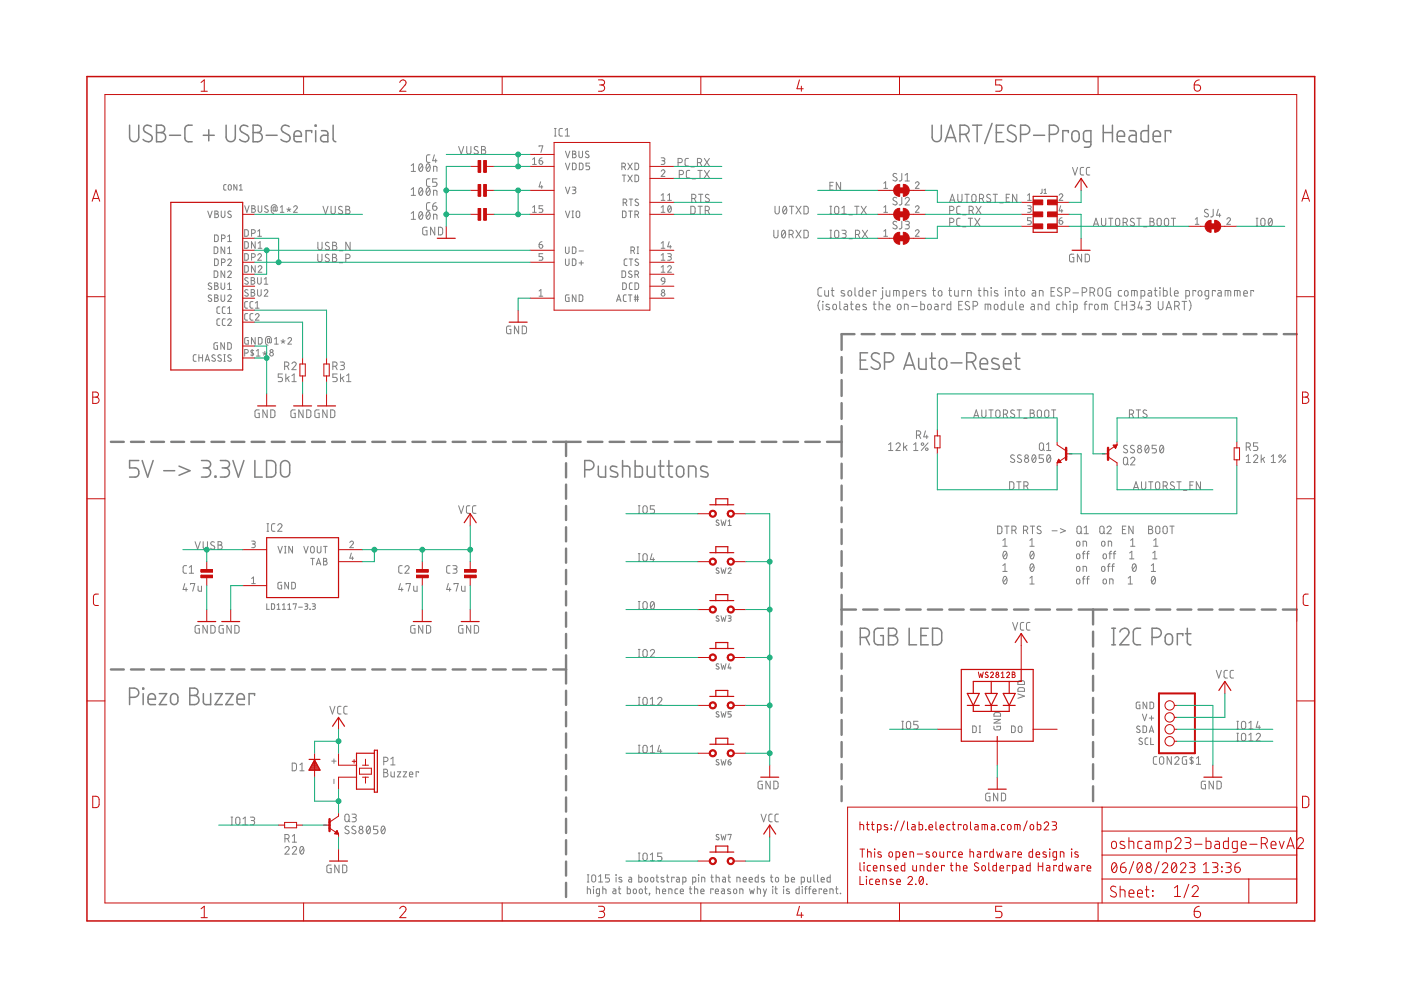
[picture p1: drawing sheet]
<svg xmlns="http://www.w3.org/2000/svg" width="297mm" height="210mm" viewBox="0 0 297 210" stroke-linecap="round" stroke-linejoin="round" font-family="sans-serif">
<g fill="none" stroke="#808080" stroke-width=".21">
<path d="M47.9 39.1l-.3 .1-.2 .2 .1 .8 .4 .1M48.5 39.2h.3l.2 .3v.6l-.2 .2-.3-.1-.1-.2zM50.2 39.1v1.2l-.6-1.2v1.2M50.8 39.4l.3-.3v1.2M87.2 35.1l.5-.4v1.6M87.2 36.3h.9M89 39.9l.2-.1a.97 .97 0 0 1 0 1.6 1 1 0 0 1-.2-1.5zM89 34.8l.2-.1a.95 .95 0 0 1 0 1.6 1 1 0 0 1-.2-1.5zM89.6 35.1l-.8 .9M90.5 39.9l.3-.1a.95 .95 0 0 1 0 1.6 1.02 1.02 0 0 1-.3-1.5zM90.5 34.8l.3-.1a.93 .93 0 0 1 0 1.6 1.02 1.02 0 0 1-.3-1.5zM91.1 35.1l-.7 .9"/>
<path d="M91.2 37.9h-.5l-.3 .4 .1 1 .2 .2h.5M91.2 32.8l-.5 .1-.3 .3 .1 1 .2 .2h.5M91.9 36.3v-1l.7 .1v.9M92.1 32.8l-.4 1.3h.9M92.4 33.7v.7M92.6 37.9h-.9v.7h.6a.45 .45 0 0 1 .4 .5 .45 .45 0 0 1-.4 .4h-.6M97.2 31.1l.6 1.6 .5-1.6M99 31.1v1.1a.44 .44 0 0 0 .4 .5 .44 .44 0 0 0 .4-.5v-1.1M101.3 31.2a.42 .42 0 0 0-.6-.1 .42 .42 0 0 0-.1 .5l.6 .4a.4 .4 0 0 1 .1 .6 .4 .4 0 0 1-.6 0l-.2-.2M102.1 31.1h.5a.36 .36 0 0 1 .3 .3 .36 .36 0 0 1-.3 .4 .44 .44 0 0 1 .4 .4 .44 .44 0 0 1-.4 .5h-.5zM102.1 31.8h.5M112.9 33.8l.4-.3v1.4"/>
<path d="M112.9 34.9h.8M114.3 34.1h.5a.39 .39 0 0 1 .3 .4 .39 .39 0 0 1-.4 .4 .39 .39 0 0 1-.4-.4zM114.3 31.1v-.2h.8l-.4 1.4M114.6 38.5l-.3 1.1h.8M114.9 39.3v.6M114.9 33.5l-.5 .2-.1 .4M117.6 28.9h.3M117.6 27.2h.3M117.7 27.2v1.7M119.3 27.2l-.6 .1-.2 .3 .1 1 .1 .2 .6 .1M119.8 28.9h.9M119.8 27.6l.5-.4v1.7"/>
<path d="M119.9 34.6l.5 1.4 .4-1.4M119.9 39.7l.5 1.4 .4-1.4M119.9 32l.5 1.4 .4-1.4M121.3 39.7h.6l.2 .2-.2 .4h-.4M121.4 34.6h.5l.2 .2 .1 .8-.3 .4h-.5zM121.4 32l.6 .2 .1 .2-.3 .3a.39 .39 0 0 1 .4 .4 .39 .39 0 0 1-.4 .3h-.4zM121.4 32.7h.4M122.7 32v1.1a.38 .38 0 0 0 .4 .3 .38 .38 0 0 0 .4-.3v-1.1M122.8 34.6h.6l.2 .2v.8l-.2 .4h-.6zM124.8 32.2l-.5-.1-.2 .3 .6 .5a.39 .39 0 0 1 0 .6 .39 .39 0 0 1-.6-.2M125 34.6h-.8v.6h.5a.4 .4 0 0 1 .3 .4 .4 .4 0 0 1-.3 .4h-.5M131.8 35.4h.4a.39 .39 0 0 0 .4-.4 .39 .39 0 0 0-.4-.4h-.4v1.4"/>
<path d="M131.9 37.1h.8M132.3 37.1v1.4M132.3 35.4l.3 .6M133.1 37.1l.9 1.4M133.1 34.6l.9 1.4M134 37.1l-.9 1.4M134 34.6l-.9 1.4M134.6 37.1h.5l.3 .3v.7l-.3 .4h-.5zM134.6 34.6h.5l.3 .2v.8l-.3 .4h-.5zM140.2 36.3a.39 .39 0 0 1 .5-.3 .39 .39 0 0 1 .2 .6l-.7 .8h.8M140.2 33.5h.6l.2 .2-.2 .4h-.4M140.6 34.1a.39 .39 0 0 1 .4 .4 .39 .39 0 0 1-.4 .4h-.4"/>
<path d="M143.8 34.5h.4a.44 .44 0 0 0 .5-.5 .44 .44 0 0 0-.5-.4h-.4v1.6M144 37h.5a.44 .44 0 0 0 .4-.4 .44 .44 0 0 0-.4-.5h-.5v1.6M146 33.6h-.5l-.3 .4 .1 1 .2 .2h.5M146.2 36.1l-.5 .1-.2 .3v1l.2 .2h.5M146.5 35.4h.7M146.7 37.9h.8M147.9 34.5h.4a.44 .44 0 0 0 .5-.5 .44 .44 0 0 0-.5-.4h-.4v1.6M148 36.1h.9M148.4 34.5l.4 .7M148.4 36.1v1.6M149.3 33.6l1.1 1.6M149.3 36.1l1.1 1.6"/>
<path d="M150.4 33.6l-1.1 1.6M150.4 36.1l-1.1 1.6M176 39.4h.5M176.7 38.7h-.7v1.6h.7M178.2 38.7v1.6l-.9-1.6v1.6M187.4 38.9l.4-.4v1.4M187.4 39.9h.8M190.1 36.9a.42 .42 0 0 0-.6-.1 .42 .42 0 0 0-.1 .6l.6 .3a.38 .38 0 0 1 .2 .5 .38 .38 0 0 1-.6 .2l-.3-.2M191.2 36.8v1.4l-.6 .2M191.9 38.4h.9M191.9 37.1l.5-.3v1.6M194.1 38.9a.38 .38 0 0 1 .5-.4 .38 .38 0 0 1 .1 .7l-.6 .7h.8"/>
<path d="M227.4 35.5l.5 1.6 .6-1.6M229.8 35.5h-.5l-.3 .4 .1 1 .2 .2h.5M231.1 35.5h-.5l-.3 .4 .1 1 .2 .2h.5M44 44.7l.5 1.4 .5-1.4M45.4 52.4h.5l.2 .2 .1 .8-.3 .3-.5 .1zM45.4 57.4l.5 .1 .2 .2 .1 .7-.3 .4h-.5zM45.5 49.8h.5l.2 .3 .1 .7-.3 .4h-.5zM45.5 54.9h.5l.2 .2 .1 .8-.3 .4h-.5zM45.5 60l.6 .1 .1 .3-.3 .2a.39 .39 0 0 1 .4 .4 .39 .39 0 0 1-.4 .4h-.4zM45.6 44.7l.6 .2v.2l-.2 .3a.39 .39 0 0 1 .3 .4 .39 .39 0 0 1-.3 .3h-.4zM45.6 45.4h.4M46.9 60v1a.39 .39 0 0 0 .4 .4 .39 .39 0 0 0 .3-.4v-1"/>
<path d="M46.9 44.7v1a.39 .39 0 0 0 .4 .4 .39 .39 0 0 0 .4-.4v-1M47 50.6h.3a.38 .38 0 0 0 .5-.4 .38 .38 0 0 0-.5-.4h-.3v1.4M47 55.7h.3a.38 .38 0 0 0 .5-.4 .38 .38 0 0 0-.5-.4h-.3v1.4M47.6 57.4v1.4l-.7-1.4v1.4M47.6 52.4v1.4l-.7-1.4v1.4M48.3 57.7a.38 .38 0 0 1 .5-.2 .38 .38 0 0 1 .1 .6l-.6 .7h.7M48.3 55.2a.38 .38 0 0 1 .5-.3 .38 .38 0 0 1 .1 .6l-.6 .8h.7M48.3 50.1l.4-.3v1.4M48.3 52.7l.4-.3v1.4M48.3 53.8h.7M48.3 51.2h.7M49 44.9l-.5-.1-.2 .2 .1 .3 .5 .3a.38 .38 0 0 1 0 .6 .38 .38 0 0 1-.6-.2"/>
<path d="M50.8 40.3h.6M51.9 51.2l.5 .1 .2 .2v.9l-.2 .2h-.5zM51.9 56.3h.5l.2 .3v.9l-.2 .2h-.5zM51.9 48.7h.5l.2 .2v1l-.2 .2h-.5zM51.9 53.8h.5l.2 .2v.9l-.2 .2-.5 .1zM51.9 43.6l.4 1.4 .5-1.4M52.6 59l-.5-.1-.2 .3 .6 .5a.33 .33 0 0 1 .1 .4 .33 .33 0 0 1-.4 .1l-.3-.1M53.3 58.9l.6 .1v.4l-.3 .1a.39 .39 0 0 1 .4 .4 .39 .39 0 0 1-.4 .4h-.3zM53.3 59.5h.3M53.3 49.5h.4a.39 .39 0 0 0 .4-.4 .39 .39 0 0 0-.4-.4h-.4v1.4M53.3 54.6h.4a.39 .39 0 0 0 .4-.4 .39 .39 0 0 0-.4-.4h-.4v1.4M53.4 43.6l.6 .2v.3l-.2 .1a.39 .39 0 0 1 .4 .4 .39 .39 0 0 1-.4 .4h-.4z"/>
<path d="M53.4 44.2h.4M54.1 51.2v1.4l-.8-1.4v1.4M54.1 56.3v1.4l-.8-1.4v1.4M54.6 58.9v1a.38 .38 0 0 0 .4 .4 .38 .38 0 0 0 .4-.4v-1M54.7 54.1a.38 .38 0 0 1 .5-.3 .38 .38 0 0 1 .1 .6l-.6 .8h.7M54.7 50.1h.7M54.7 49l.3-.3v1.4M54.7 56.6a.38 .38 0 0 1 .6-.3 .38 .38 0 0 1 .1 .6l-.7 .8h.8M54.7 43.6v1a.38 .38 0 0 0 .4 .4 .38 .38 0 0 0 .4-.4v-1M54.7 52.6h.8M54.7 51.6l.4-.4v1.4M56 59.2l.4-.3v1.4"/>
<path d="M56.8 43.8l-.2-.2a.34 .34 0 0 0-.4 .2 .34 .34 0 0 0 .1 .4l.4 .2a.35 .35 0 0 1 .1 .6 .35 .35 0 0 1-.6-.1l-.1-.1M57.9 44l.5-.1-.1 .9-.4-.1zM58.4 44.6l.1 .2 .2-.1 .1-.7a.62 .62 0 0 0-.7-.6 .62 .62 0 0 0-.6 .6v.9l.6 .4M59.4 45h.8M59.4 43.9l.4-.3v1.4M60.8 44.3l.4 .2M61.2 44v.5M61.2 44.5l.3 .3M61.2 44.5l-.2 .3M61.7 44.3l-.5 .2M62.3 43.9a.38 .38 0 0 1 .5-.3 .38 .38 0 0 1 .1 .6l-.6 .8h.7M67.4 53.9v1.2a.44 .44 0 0 0 .4 .4 .44 .44 0 0 0 .5-.4v-1.2"/>
<path d="M67.4 51.4v1.1a.44 .44 0 0 0 .4 .5 .44 .44 0 0 0 .5-.5v-1.1M68.5 43.7l.5 1.7 .6-1.7M69.7 54l-.1-.1a.38 .38 0 0 0-.6 .2 .38 .38 0 0 0 .2 .5l.5 .2a.44 .44 0 0 1-.1 .7 .44 .44 0 0 1-.7-.2M69.8 51.5l-.2-.1a.38 .38 0 0 0-.5 .1 .38 .38 0 0 0 .1 .5l.5 .3a.44 .44 0 0 1-.1 .7 .44 .44 0 0 1-.6-.3M70.2 43.7v1.2a.44 .44 0 0 0 .4 .5 .44 .44 0 0 0 .5-.5v-1.2M70.5 53.9h.5a.36 .36 0 0 1 .3 .4 .36 .36 0 0 1-.3 .3 .46 .46 0 0 1 .4 .5 .46 .46 0 0 1-.4 .4h-.5zM70.5 54.6h.5M70.5 51.4h.5a.36 .36 0 0 1 .4 .3 .36 .36 0 0 1-.4 .4 .46 .46 0 0 1 .4 .4 .46 .46 0 0 1-.4 .5h-.5zM70.5 52.1h.5M71.9 55.7h.8M72 53.2h.7M72.6 43.9a.41 .41 0 0 0-.6-.1 .41 .41 0 0 0-.1 .5l.6 .4a.41 .41 0 0 1 0 .6 .41 .41 0 0 1-.6 0l-.2-.2"/>
<path d="M73.3 54.8h.5a.46 .46 0 0 0 .4-.5 .46 .46 0 0 0-.4-.4h-.5v1.6M73.3 43.7h.5a.37 .37 0 0 1 .3 .4 .37 .37 0 0 1-.3 .4 .44 .44 0 0 1 .4 .4 .44 .44 0 0 1-.4 .5h-.5zM73.3 44.5h.5M74.2 51.4v1.6l-.9-1.6v1.6M87.2 45.2l.5-.3v1.6M87.2 40.2l.5-.4v1.6M87.2 46.5h.9M87.2 41.4h.9M89 45l.2-.1a.97 .97 0 0 1 0 1.6 1 1 0 0 1-.2-1.5zM89.6 45.2l-.8 .9M89.6 40.2l-.8 .9M90.5 45l.3-.1a.95 .95 0 0 1 0 1.6 1.02 1.02 0 0 1-.3-1.5z"/>
<path d="M90.5 48.2h-.5l-.4 .2v1.2l.3 .2h.6v-.9h-.2M91.1 45.2l-.7 .9M91.1 40.2l-.7 .9M91.2 43l-.7 .1-.1 .2 .1 1.1 .2 .2h.5M91.7 43.7h.6a.45 .45 0 0 1 .3 .5 .45 .45 0 0 1-.4 .4 .45 .45 0 0 1-.5-.4zM91.9 46.5v-1.1l.7 .2v.9M91.9 41.4v-1.1l.7 .2v.9M92.2 48.2v1.6l-.9-1.6v1.6M92.5 43l-.5 .1-.3 .6M93 48.2h.6l.2 .3v1l-.2 .3h-.6zM112.9 45h.8M112.9 43.9l.4-.3v1.4"/>
<path d="M114.3 51.9h.5a.39 .39 0 0 1 .3 .4 .39 .39 0 0 1-.4 .3 .39 .39 0 0 1-.4-.3zM114.9 51.2l-.5 .3-.1 .4M115.1 43.6h-.8v.6h.5a.4 .4 0 0 1 .3 .4 .4 .4 0 0 1-.3 .4h-.5M115.1 53.8h-.8v.6h.5a.4 .4 0 0 1 .3 .4 .4 .4 0 0 1-.3 .4h-.5M119.9 54.9v1a.38 .38 0 0 0 .4 .4 .38 .38 0 0 0 .3-.4v-1M119.9 52.4v1a.38 .38 0 0 0 .4 .4 .38 .38 0 0 0 .3-.4v-1M119.9 44.7l.5 1.4 .4-1.4M121.3 46.1h.3M121.3 44.7h.3M121.3 54.9h.6l.2 .2v.9l-.2 .3h-.6zM121.3 52.4h.6l.2 .2v.9l-.2 .2-.6 .1zM121.4 44.7v1.4"/>
<path d="M121.7 40.3a.39 .39 0 0 1 .4 .4 .39 .39 0 0 1-.4 .4h-.4M122.3 44.9h.5l.1 .8a.38 .38 0 0 1-.4 .4 .38 .38 0 0 1-.3-.4zM122.8 55.8h.9M122.8 53.2h.9M123.2 55.3v.9M131.9 57.4l.5 .1 .2 .2 .1 .7-.3 .4h-.5zM132 44.7l.5 .1 .2 .2v.9l-.2 .2h-.5zM132 60h.5l.3 .2v.8l-.3 .3-.5 .1zM132.1 43h.4a.39 .39 0 0 0 .4-.4 .39 .39 0 0 0-.4-.4h-.4v1.4M132.6 43l.3 .6M132.9 54.9h-.4l-.2 .3 .1 .9 .1 .2h.4M133.3 44.7h.8"/>
<path d="M133.4 54.9h.8M133.4 42.2h.8M133.7 44.7v1.4M133.8 53.1h.4a.38 .38 0 0 0 .3-.4 .38 .38 0 0 0-.3-.3h-.4v1.4M133.8 42.2v1.4M133.8 54.9v1.4M133.9 57.6l-.4-.1-.2 .2v.3l.6 .3a.35 .35 0 0 1 0 .5 .35 .35 0 0 1-.5-.1l-.2-.1M134 60h-.4l-.2 .3 .1 .9 .1 .2h.4M134.2 53.1l.3 .7M134.6 60h.5l.3 .2v.8l-.3 .3-.5 .1zM134.6 45.5h.4a.38 .38 0 0 0 .4-.4 .38 .38 0 0 0-.4-.4h-.4v1.4M134.6 58.2h.4a.38 .38 0 0 0 .4-.4 .38 .38 0 0 0-.4-.4h-.4v1.4"/>
<path d="M135.1 52.4h.3M135.1 53.8h.3M135.1 45.5l.3 .6M135.1 58.2l.3 .6M135.2 52.4v1.4M135.3 42.3l-.4-.1-.2 .3 .5 .5a.38 .38 0 0 1 0 .6 .38 .38 0 0 1-.6-.2M135.3 55l-.4-.1-.2 .3v.2l.5 .3a.35 .35 0 0 1 .1 .6 .35 .35 0 0 1-.6-.1l-.1-.1M140.2 52.6h.8M140.2 57.7h.8M140.2 55.2h.8M140.2 45h.8M140.2 43.9l.4-.3v1.4"/>
<path d="M140.2 41.4l.4-.3v1.4M140.2 51.6l.4-.4v1.4M140.2 54.1l.4-.3v1.4M140.2 56.6l.4-.3v1.4M140.2 42.5h.8M140.3 59h.6l.1 .6-.7-.1-.1-.3zM141 59.6l-.2 .4-.4 .3M141.6 56.6a.38 .38 0 0 1 .5-.3 .38 .38 0 0 1 .1 .6l-.6 .8h.7M141.6 53.8h.6l.1 .2-.1 .4h-.5M141.6 42.5h.7M141.6 41.4l.3-.3v1.4M141.7 43.7l.1-.1a.71 .71 0 0 1 .5 .7 .71 .71 0 0 1-.5 .7l-.2-.7z"/>
<path d="M141.9 51.2l-.3 1.1h.7M141.9 54.4a.39 .39 0 0 1 .4 .4 .39 .39 0 0 1-.4 .4h-.3M142.1 52v.6M142.3 43.9l-.7 .8M146.5 43.7l.6 .1 .2 .2 .1 .9-.3 .4-.6 .1zM146.7 42.1h.4a.46 .46 0 0 0 .5-.5 .46 .46 0 0 0-.5-.4h-.4v1.6M147.2 42.1l.4 .7M148 43.7h.9M148.1 41.2h.9M148.4 43.7v1.7M148.6 41.2v1.6M149.5 44.6h.5a.46 .46 0 0 0 .4-.4 .46 .46 0 0 0-.4-.5h-.5v1.7"/>
<path d="M150.1 44.6l.3 .8M150.3 41.3a.41 .41 0 0 0-.6-.1 .41 .41 0 0 0-.1 .6l.6 .3a.44 .44 0 0 1 0 .7 .44 .44 0 0 1-.7-.2M164.1 48.8v1.2a.44 .44 0 0 0 .4 .4 .44 .44 0 0 0 .5-.4v-1.2M164.3 43.7v1.2a.46 .46 0 0 0 .5 .5 .46 .46 0 0 0 .4-.5v-1.2M165.9 48.9l.2-.1a.95 .95 0 0 1 0 1.6 1.04 1.04 0 0 1-.2-1.5zM166.1 43.9l.3-.2a.97 .97 0 0 1 0 1.7 1 1 0 0 1-.3-1.5zM166.5 49.2l-.7 .9M166.8 44.1l-.8 .9M167.3 49.7h.4a.46 .46 0 0 0 .5-.4 .46 .46 0 0 0-.5-.5h-.4v1.6M167.4 43.7h.9M167.8 49.7l.4 .7M167.9 43.7v1.7"/>
<path d="M168.8 43.7l1 1.7M168.8 48.8l1 1.6M169.8 43.7l-1 1.7M169.8 48.8l-1 1.6M170.5 43.7l.6 .1 .2 .2v1.1l-.2 .2-.6 .1zM170.5 48.8l.6 .1 .2 .2v1.1l-.2 .2h-.6zM176 43.7h.3M176 45.4h.3M176 48.8h.3M176 50.4h.3M176.1 43.7v1.7M176.1 48.8v1.6"/>
<path d="M177.1 43.9l.3-.2 .3 .2 .1 1a.44 .44 0 0 1-.4 .5 .44 .44 0 0 1-.4-.5zM177.1 49l.3-.2 .3 .2 .1 1a.44 .44 0 0 1-.4 .4 .44 .44 0 0 1-.4-.4zM178.5 48.8h.5a.36 .36 0 0 1 .4 .4 .36 .36 0 0 1-.4 .3h-.3M178.5 45.4h.9M178.5 44.1l.5-.4v1.7M179 49.5a.46 .46 0 0 1 .4 .5 .46 .46 0 0 1-.4 .4h-.5M180 45.6h.7M180 50.6h.7M181.2 43.7h.9M181.4 49.7h.4a.46 .46 0 0 0 .5-.4 .46 .46 0 0 0-.5-.5h-.4v1.6M181.7 43.7v1.7M181.9 49.7l.4 .7"/>
<path d="M182.6 43.7l1.1 1.7M182.8 48.8l1.1 1.6M183.7 43.7l-1.1 1.7M183.9 48.8l-1.1 1.6M187.4 50.1h.8M187.4 45h.8M187.4 43.9l.4-.3v1.4M187.4 49l.4-.3v1.4M190.1 42a.42 .42 0 0 0-.6-.2 .42 .42 0 0 0-.1 .6l.6 .4a.38 .38 0 0 1 .2 .5 .38 .38 0 0 1-.6 .1l-.3-.2M190.1 47.1a.42 .42 0 0 0-.6-.2 .42 .42 0 0 0-.1 .6l.6 .4a.38 .38 0 0 1 .2 .5 .38 .38 0 0 1-.6 .1l-.3-.2M191.2 41.8v1.4l-.6 .3M191.2 46.9v1.4l-.6 .2"/>
<path d="M191.9 42.2a.44 .44 0 0 1 .6-.3 .44 .44 0 0 1 .2 .7l-.8 .9h.9M191.9 46.9h.5a.37 .37 0 0 1 .4 .4 .37 .37 0 0 1-.4 .3h-.3M192.4 47.6a.44 .44 0 0 1 .4 .5 .44 .44 0 0 1-.4 .4h-.5M194.1 43.9a.38 .38 0 0 1 .5-.3 .38 .38 0 0 1 .1 .6l-.6 .8h.8M194.1 49a.38 .38 0 0 1 .5-.3 .38 .38 0 0 1 .1 .6l-.6 .8h.8M201.4 44.6h.4a.46 .46 0 0 0 .5-.4 .46 .46 0 0 0-.5-.5h-.4v1.7M201.4 47.2h.4a.46 .46 0 0 0 .5-.5 .46 .46 0 0 0-.5-.4h-.4v1.6M201.4 42.8l.5-1.6 .5 1.6M201.5 42.4h.8M203.1 41.2v1.2a.44 .44 0 0 0 .4 .4 .44 .44 0 0 0 .5-.4v-1.2M203.6 43.7l-.7 .1-.1 .3 .1 1 .2 .2 .5 .1M203.6 46.3l-.7 .1-.1 .2 .1 1.1 .2 .2h.5"/>
<path d="M204.1 45.6h.7M204.1 48.1h.7M204.6 41.2h.9M205 41.2v1.6M205.3 46.3h.9M205.5 44.6h.4a.46 .46 0 0 0 .5-.4 .46 .46 0 0 0-.5-.5h-.4v1.7M205.7 46.3v1.6M206 44.6l.4 .8M206.2 41.3l.3-.1 .3 .1 .1 1.1a.46 .46 0 0 1-.4 .4 .46 .46 0 0 1-.5-.4zM206.7 46.3l1.1 1.6M206.9 43.7l1.1 1.7M207.7 42.1h.4a.46 .46 0 0 0 .5-.5 .46 .46 0 0 0-.5-.4h-.4v1.6"/>
<path d="M207.8 46.3l-1.1 1.6M208 43.7l-1.1 1.7M208.2 42.1l.4 .7M210 41.3a.41 .41 0 0 0-.6-.1 .41 .41 0 0 0-.1 .6l.6 .3a.44 .44 0 0 1-.1 .7 .44 .44 0 0 1-.6-.2M210.6 41.2h.9M211 41.2v1.6M212 43h.7M213.3 41.9h.6M214.1 41.2h-.8v1.6h.8M215.6 41.2v1.6l-.9-1.6v1.6M217.9 43.6h.6l.1 .3-.1 .3h-.5M217.9 42.5h.8"/>
<path d="M217.9 41.4l.3-.3v1.4M218.2 44.2a.39 .39 0 0 1 .5 .4 .39 .39 0 0 1-.5 .4h-.3M218.7 46.2h-.8v.6h.4a.4 .4 0 0 1 .4 .4 .4 .4 0 0 1-.4 .4h-.4M220.9 40.1v.7l-.3 .2M221.3 40.3l.3-.2v.9M221.3 41h.6M224.6 41.4a.38 .38 0 0 1 .5-.3 .38 .38 0 0 1 .1 .6l-.6 .8h.7M224.6 46.8h.4a.39 .39 0 0 1 .3 .4 .39 .39 0 0 1-.4 .4 .39 .39 0 0 1-.3-.4zM224.9 43.6l-.3 1.1h.7M225.1 44.4v.6M225.2 46.2l-.5 .2-.1 .4M227.7 53.9h-.6l-.3 .2v1.1l.2 .3h.7v-.9h-.3"/>
<path d="M229.3 53.9v1.6l-.9-1.6v1.6M230.1 53.9h.6l.2 .3 .1 .9-.3 .4h-.6zM231.8 47.9l.6-1.6 .5 1.6M232 47.5h.8M233.5 46.3v1.2a.46 .46 0 0 0 .5 .4 .46 .46 0 0 0 .4-.4v-1.2M235.1 46.3h.8M235.5 46.3v1.6M236.6 46.4l.4-.1 .3 .1 .1 1.1a.44 .44 0 0 1-.4 .4 .44 .44 0 0 1-.5-.4zM238.1 47.2h.5a.46 .46 0 0 0 .4-.5 .46 .46 0 0 0-.4-.4h-.5v1.6M238.7 47.2l.3 .7M240.5 46.4a.42 .42 0 0 0-.6-.1 .42 .42 0 0 0-.1 .6l.5 .3a.4 .4 0 0 1 .1 .6 .4 .4 0 0 1-.6 0l-.2-.1M241 46.3h.9"/>
<path d="M241.5 46.3v1.6M242.4 48.1h.8M243.8 46.3h.5a.37 .37 0 0 1 .3 .3 .37 .37 0 0 1-.3 .4 .44 .44 0 0 1 .4 .5 .44 .44 0 0 1-.4 .4h-.5zM243.8 47h.5M245.4 46.4l.4-.1 .3 .1 .1 1.1a.44 .44 0 0 1-.4 .4 .44 .44 0 0 1-.5-.4zM247 46.4l.3-.1 .3 .1 .2 1.1a.46 .46 0 0 1-.5 .4 .46 .46 0 0 1-.4-.4zM248.3 46.3h.9M248.8 46.3v1.6M253.4 47.6h.8M253.4 46.5l.4-.3v1.4M256.1 44.5a.41 .41 0 0 0-.5-.1 .41 .41 0 0 0-.1 .6l.6 .3a.44 .44 0 0 1-.1 .7 .44 .44 0 0 1-.7-.2M257.2 44.4v1.4l-.5 .2"/>
<path d="M258.3 44.4l-.4 1.2h.9M258.6 45.3v.7M260.1 46.5a.38 .38 0 0 1 .5-.3 .38 .38 0 0 1 .2 .6l-.7 .8h.8M266.3 46.3h.4M266.3 47.9h.4M266.5 46.3v1.6M267.4 46.4l.4-.1 .3 .1 .1 1.1a.44 .44 0 0 1-.4 .4 .44 .44 0 0 1-.5-.4zM269.1 46.4l.2-.1a.97 .97 0 0 1 0 1.6 1.02 1.02 0 0 1-.2-1.5zM269.7 46.6l-.7 .9M41.6 75.2h-.4l-.2 .3v.9l.2 .2h.4M42.2 75.2v1.4M42.2 75.8h.7"/>
<path d="M42.9 75.2v1.4M43.5 76.6l.5-1.4 .4 1.4M43.6 76.3h.7M44.8 60.1l-.5-.1-.1 .3 .5 .5a.33 .33 0 0 1 .2 .4 .33 .33 0 0 1-.5 .2l-.3-.2M44.8 62.6l-.5-.1-.1 .3 .5 .5a.33 .33 0 0 1 .2 .5 .33 .33 0 0 1-.5 .1l-.3-.2M45.5 62.5l.6 .1 .1 .3-.3 .2a.39 .39 0 0 1 .4 .4 .39 .39 0 0 1-.4 .4h-.4zM45.5 60.6h.4M45.5 63.1h.4M45.6 75.3a.35 .35 0 0 0-.5 0 .35 .35 0 0 0 0 .5l.4 .2a.35 .35 0 0 1 .1 .6 .35 .35 0 0 1-.6-.1l-.1-.1M46.1 72.7h-.4l-.3 .2v.9l.2 .2 .5 .1v-.8h-.2M46.6 65.1h-.4l-.2 .3v.9l.6 .2M46.6 67.6h-.4l-.2 .3v.9l.3 .2h.3"/>
<path d="M46.9 62.5v1a.39 .39 0 0 0 .4 .4 .39 .39 0 0 0 .3-.4v-1M46.9 75.3l-.4-.1-.3 .3 .7 .7a.39 .39 0 0 1-.3 .4 .39 .39 0 0 1-.4-.2M47.5 76.6h.3M47.5 75.2h.3M47.6 72.7v1.4l-.8-1.4v1.4M47.6 75.2v1.4M47.8 65.1h-.5l-.2 .3 .1 .9 .6 .2M47.8 67.6h-.5l-.2 .3 .1 .9 .2 .2h.4M48.3 67.9a.38 .38 0 0 1 .5-.3 .38 .38 0 0 1 .1 .6l-.6 .8h.7M48.3 72.7h.5l.2 .2v.9l-.2 .2-.5 .1zM48.3 62.8a.38 .38 0 0 1 .5-.3 .38 .38 0 0 1 .1 .6l-.6 .8h.7M48.3 66.5h.7"/>
<path d="M48.3 65.4l.4-.3v1.4M48.3 60.3l.4-.3v1.4M48.3 61.4h.7M49 75.3l-.4-.1-.3 .3 .1 .2 .5 .3a.35 .35 0 0 1 0 .6 .35 .35 0 0 1-.5-.1l-.1-.1M51.9 74.9h.4a.38 .38 0 0 0 .3-.4 .38 .38 0 0 0-.3-.4h-.4v1.4M52.5 63.9l-.4 .1-.2 .2v1l.2 .1h.4M52.5 66.5h-.4l-.2 .3v.9l.2 .2h.4M52.6 61.5l-.5-.1-.2 .3 .6 .5a.33 .33 0 0 1 .1 .5 .33 .33 0 0 1-.4 .1l-.3-.2M52.6 71.6h-.5l-.2 .2v.8l.2 .3 .5 .1v-.8h-.2M53.3 61.4l.6 .1v.4l-.3 .1a.39 .39 0 0 1 .4 .4 .39 .39 0 0 1-.4 .4h-.3zM53.3 62h.3M53.5 74.1v1.4"/>
<path d="M53.6 63.9l-.4 .1-.2 .2v1l.2 .1h.4M53.6 66.5h-.4l-.2 .3v.9l.2 .2h.4M53.8 74.3a.31 .31 0 0 0-.5-.1 .31 .31 0 0 0 0 .5l.4 .3 .1 .2-.4 .2-.3-.1M54.1 71.6v1.4l-.8-1.4v1.4M54.1 66.8a.39 .39 0 0 1 .6-.3 .39 .39 0 0 1 .1 .6l-.7 .8h.8M54.1 65.3h.8M54.1 64.2l.4-.3v1.4M54.4 74.4l.3-.3v1.4M54.4 75.5h.7M54.6 61.4v1a.38 .38 0 0 0 .4 .4 .38 .38 0 0 0 .4-.4v-1M54.8 71.6h.5l.2 .2v.9l-.2 .2-.5 .1zM55.7 74.8l.5 .2"/>
<path d="M56 61.7a.38 .38 0 0 1 .6-.3 .38 .38 0 0 1 .1 .6l-.7 .8h.8M56 60.3h.8M56.2 74.5v.5M56.2 75l.2 .3M56.2 75l-.3 .3M56.6 74.8l-.4 .2M57.1 72.5l-.2 .2-.2-.1v-.7l.4-.1v.7l.2 .2 .2-.2v-.6a.62 .62 0 0 0-.6-.6 .62 .62 0 0 0-.6 .6l.1 1 .4 .3M58.2 73h.8M58.2 71.9l.4-.3v1.4M59.6 72.3l.4 .1M59.9 79.3h-.9v.7h.5a.46 .46 0 0 1 .4 .5 .46 .46 0 0 1-.4 .4h-.5M60 71.9v.5"/>
<path d="M60 72.4l.3 .4M60 72.4l-.3 .4M60.3 77.7h.5a.46 .46 0 0 0 .5-.5 .46 .46 0 0 0-.5-.4h-.5v1.6M60.4 72.3l-.4 .1M60.6 79.3v1.6M60.9 77.7l.4 .7M61 71.9a.38 .38 0 0 1 .6-.3 .38 .38 0 0 1 .1 .6l-.7 .8h.8M61.3 79.8l-.7 .6M61.9 77.1a.45 .45 0 0 1 .6-.3 .45 .45 0 0 1 .2 .7l-.8 .9h.9M61.9 79.7l.5-.4v1.6M70.6 77.7h.4a.46 .46 0 0 0 .5-.5 .46 .46 0 0 0-.5-.4h-.4v1.6M71.1 77.7l.4 .7"/>
<path d="M71.5 79.3h-.9v.7h.5a.46 .46 0 0 1 .4 .5 .46 .46 0 0 1-.4 .4h-.5M72.1 76.8h.6a.36 .36 0 0 1 .3 .3 .36 .36 0 0 1-.3 .4h-.4M72.2 79.3v1.6M72.6 77.5a.46 .46 0 0 1 .4 .4 .46 .46 0 0 1-.4 .5h-.5M72.9 79.8l-.7 .6M73.5 79.7l.4-.4v1.6M108.3 69.1l-.7 .1-.2 .2v1l.2 .3 .7 .1v-1h-.3M110 69.1v1.7l-.9-1.7v1.7M110.7 69.1l.7 .1 .2 .2v.9l-.2 .4-.7 .1zM114.3 62.8h.8M114.3 61.7l.4-.3v1.4M120.6 62.5h-.5l-.2 .2v1l.3 .2h.4v-.8h-.2"/>
<path d="M122.1 62.5v1.4l-.8-1.4v1.4M122.8 62.5h.5l.2 .3v.9l-.2 .2h-.5zM130.7 63.9l.5-1.4 .5 1.4M130.8 63.6h.7M132.8 62.5h-.4l-.2 .3v.9l.6 .2M133.2 62.5h.8M133.6 62.5v1.4M134.5 63.5h.9M134.5 63h.9M134.7 62.5v1.4M135.2 62.5v1.4M173.8 63.7a1.65 1.65 0 0 0 0 2.2"/>
<path d="M174.2 61h-.5l-.3 .4 .1 1.1 .2 .3h.5M174.4 63.9l.1 .1zM174.5 64.5v1.2M174.9 61.6v.9l.3 .3h.5v-1.2M175.8 64.6l-.5-.1-.2 .3 .8 .5v.3h-.8M176.2 61.6h.6M176.4 61l.1 1.6 .3 .2M176.7 64.6l.3-.1a.67 .67 0 0 1 .1 1.2h-.3l-.2-.3zM178.1 63.9v1.5l.3 .3M179 64.5h.5l.2 .2v1l-.7-.1v-.5l.7-.1M179 61.7l-.5-.1-.2 .3 .8 .5v.3h-.8M179.9 61.7l.3-.1 .2 .1 .2 .7a.39 .39 0 0 1-.4 .4 .39 .39 0 0 1-.4-.4z"/>
<path d="M180.3 64.5h.6M180.5 63.9v1.6l.4 .2M181.3 61v1.5l.2 .3M181.5 65.1h.8a.41 .41 0 0 0-.3-.6 .41 .41 0 0 0-.5 .4l.1 .7 .7 .1M182.9 61v1.8h-.6l-.2-.2v-.8l.2-.2h.6M183.6 64.6l-.4-.1-.3 .2 .1 .2 .7 .4v.3h-.8M183.6 62.2h.8a.41 .41 0 0 0-.3-.6 .41 .41 0 0 0-.5 .4l.1 .7 .7 .1M185.1 64.5h.6M185.3 63.9l.1 1.6 .3 .2M185.7 61.8v-.2h-.6v1.2M186.4 64.5l.8 .1v1.1M186.4 63.9v1.8"/>
<path d="M187.1 61l.1 .1zM187.1 61.6v1.5l-.1 .2-.3 .1M187.9 61.6v1l.3 .2h.5v-1.2M187.9 65.1h.8a.42 .42 0 0 0-.3-.6 .42 .42 0 0 0-.5 .4l.1 .7 .7 .1M189.5 62.8v-1.2l1.1 .1v1.1M190.1 61.6v1.2M190.4 64.6l.2-.1a.66 .66 0 0 1 .5 .5 .66 .66 0 0 1-.3 .7h-.3l-.2-.3zM191.5 62.8h.6l.1-.2v-.7l-.1-.3h-.6v1.8M191.7 65.7v-1.2l.8 .1 .1 1.1M192.9 62.2h.8a.42 .42 0 0 0-.3-.6 .42 .42 0 0 0-.5 .4l.1 .7 .7 .1M193.3 65h1.2M195 61.8v-.2h-.6v1.2"/>
<path d="M195.2 63.9v1.8l.7-.1 .1-.2v-.7l-.2-.2h-.6M196.2 61.7l-.5-.1-.2 .3 .8 .5v.3h-.8M196.8 64.6l.3-.1a.66 .66 0 0 1 .4 .5 .66 .66 0 0 1-.3 .7h-.3l-.2-.3zM197.7 61.6h.6M197.9 61l.1 1.6 .3 .2M198.2 64.5h.5l.2 .2v1l-.7-.1v-.5l.7-.1M199.1 61.7l.2-.1 .3 .1 .1 .7a.39 .39 0 0 1-.4 .4 .39 .39 0 0 1-.4-.4zM200.3 64.7v-.2h-.6v1.2M201.1 61.6h.6M201.3 61l.1 1.6 .3 .2M201.6 63.9v1.8h-.6l-.2-.3v-.7l.2-.2h.6M202.4 61.6v1l.3 .2h.5v-1.2"/>
<path d="M203.3 64.7h.6M204.1 63.9h-.8v1.8h.8M204.6 61.8v-.2h-.6v1.2M205.1 62.8v-1.2l.8 .1v1.1M205.5 64.1l-.2-.2a.41 .41 0 0 0-.6 .2 .41 .41 0 0 0 .2 .5l.5 .3a.42 .42 0 0 1 .1 .6 .42 .42 0 0 1-.5 .2l-.4-.3M206.3 64.9h.5a.5 .5 0 0 0 .5-.5 .5 .5 0 0 0-.5-.5h-.5v1.8M207.4 61.6h.6M207.6 61v1.6l.4 .2M208.6 61.6l.8 .1v1.1M208.6 61v1.8M208.9 65.7v-1.2l1.1 .1 .1 1.1M209.5 64.5v1.2"/>
<path d="M210.1 61l.1 .1zM210.1 61.6v1.2M210.9 64.6l.3-.1a.67 .67 0 0 1 .1 1.2h-.3l-.2-.3zM211.5 61.7l-.6-.1-.1 .3 .8 .5v.3h-.8M213 63.9v1.8h-.6l-.2-.3 .1-.7 .1-.2h.6M213.1 61l.1 .1zM213.2 61.6v1.2M213.8 64.5v1l.3 .2h.5v-1.2M213.9 62.8v-1.2l.7 .1 .1 1.1M215.3 61.6h.6M215.3 63.9v1.5l.3 .3M215.5 61v1.6l.4 .2"/>
<path d="M216.2 65.1h.8a.41 .41 0 0 0-.3-.6 .41 .41 0 0 0-.5 .4l.1 .7 .7 .1M216.6 61.7l.3-.1 .2 .1 .2 .7a.4 .4 0 0 1-.4 .4 .4 .4 0 0 1-.4-.4zM218.7 64.5h.5l.1 .3v.9l-.6-.1-.2-.2 .1-.3 .7-.1M218.9 61.6h.5l.2 .3v.9h-.6l-.2-.3 .1-.3 .7-.1M220.1 65.7v-1.2l.8 .1v1.1M220.4 62.8v-1.2l.7 .1v1.1M222.4 63.9v1.8h-.6l-.2-.3v-.7l.2-.2h.6M222.8 61.8h.6M223.6 61h-.8v1.8h.8M224.7 64.5h-.5l-.2 .3 .1 .8 .6 .1M225.1 61.2a.45 .45 0 0 0-.7-.2 .45 .45 0 0 0-.1 .7l.7 .3a.45 .45 0 0 1 0 .7 .45 .45 0 0 1-.7 0l-.1-.2M225.4 64.5l.7 .1v1.1"/>
<path d="M225.4 63.9v1.8M225.9 62h.5a.5 .5 0 0 0 .5-.5 .5 .5 0 0 0-.5-.5h-.5v1.8M226.8 63.9l.1 .1zM226.9 64.5v1.2M227.5 62.1h1.2M227.6 65.7h.6l.2-.2v-.7l-.2-.3h-.6v1.8M229.4 62h.5a.5 .5 0 0 0 .5-.5 .5 .5 0 0 0-.5-.5h-.5v1.8M229.8 64.5h.6M230.4 63.9l-.3 .2-.1 1.6M231.1 62h.5a.5 .5 0 0 0 .5-.5 .5 .5 0 0 0-.5-.5h-.5v1.8M231.5 64.7v-.2h-.6v1.2M231.7 62l.4 .8"/>
<path d="M232.2 64.6l.3-.1a.66 .66 0 0 1 .4 .5 .66 .66 0 0 1-.3 .7h-.3l-.2-.3zM232.9 61.2l.3-.2 .4 .2 .2 1.1a.5 .5 0 0 1-.5 .5 .5 .5 0 0 1-.5-.5zM233.6 65.7v-1.2l1.1 .1 .1 1.1M234.2 64.5v1.2M235.5 61h-.6l-.4 .3v1.1l.2 .4h.8v-1h-.3M237.2 63.9h-.5l-.3 .4 .1 1.1 .2 .3h.5M237.8 61.6h-.5l-.2 .3 .1 .8 .6 .1M237.9 64.7h1M237.9 63.9v1.8M238.5 61.7l.3-.1 .3 .1 .1 .7a.39 .39 0 0 1-.4 .4 .39 .39 0 0 1-.4-.4zM238.9 63.9v1.8M239.6 63.9h.6a.39 .39 0 0 1 .4 .4 .39 .39 0 0 1-.4 .4h-.4"/>
<path d="M239.9 62.8v-1.2l1.1 .1 .1 1.1M240.1 64.7a.5 .5 0 0 1 .5 .5 .5 .5 0 0 1-.5 .5h-.5M240.5 61.6v1.2M241.7 63.9l-.4 1.4h1M241.9 62.8h.6l.2-.2v-.7l-.1-.3h-.7v1.8M242 64.9v.8M243 63.9h.6a.39 .39 0 0 1 .3 .4 .39 .39 0 0 1-.3 .4h-.4M243.5 61.6h.5l.2 .3v.9h-.7l-.1-.3v-.3l.8-.1M243.5 64.7a.5 .5 0 0 1 .5 .5 .5 .5 0 0 1-.5 .5h-.5M244.7 61.6h.6M244.9 61l.1 1.6 .3 .2M245.6 63.9v1.3a.5 .5 0 0 0 .5 .5 .5 .5 0 0 0 .5-.5v-1.3"/>
<path d="M245.9 61l.1 .1zM245.9 61.6v1.2M246.7 61v1.8l.6-.1 .2-.2-.1-.7-.1-.2h-.6M247.2 65.7l.6-1.8 .6 1.8M247.4 65.2h.9M248.1 61l.1 1.6 .2 .2M249 62.2h.8a.41 .41 0 0 0-.3-.6 .41 .41 0 0 0-.5 .4l.1 .7 .7 .1M249 64.9h.6a.5 .5 0 0 0 .4-.5 .5 .5 0 0 0-.4-.5h-.6v1.8M249.6 64.9l.4 .8M250.6 63.9h1M251.1 63.9v1.8M251.4 62.8h.6l.2-.2v-.7l-.1-.3h-.7v1.8"/>
<path d="M252.1 63.7a1.72 1.72 0 0 1 0 2.2M253.5 61.8v-.2h-.6v1.2M254.1 61.7l.3-.1 .3 .1 .1 .7a.4 .4 0 0 1-.4 .4 .4 .4 0 0 1-.4-.4zM256.3 62.8h-.6l-.2-.2v-.7l.2-.3h.6v1.5l-.2 .2-.5 .1M257.6 61.8v-.2h-.6v1.2M258.3 61.6h.5l.1 .3v.9h-.6l-.1-.3v-.3l.7-.1M259.8 62.8v-1.2l1 .1 .1 1.1M260.3 61.6v1.2M261.7 62.8v-1.2l1.1 .1 .1 1.1M262.3 61.6v1.2M263.7 62.2h.8a.41 .41 0 0 0-.3-.6 .41 .41 0 0 0-.5 .4l.1 .7 .7 .1M265.8 61.8v-.2h-.6v1.2"/>
<path d="M55 86.9h-.7l-.2 .2 .1 1.3 .8 .1v-.9h-.3M56.6 86.9v1.6l-.9-1.6v1.6M57.4 86.9l.6 .1 .3 .2v1.1l-.3 .2h-.6zM60.9 80.2l.4 .7M61.9 80.9h.9M62.6 86.9h-.7l-.2 .2 .1 1.3 .8 .1v-.9h-.3M64.3 86.9v1.6l-.9-1.6v1.6M65 86.9l.6 .1 .3 .2v1.1l-.3 .2h-.6zM67.7 86.9h-.7l-.2 .2 .1 1.3 .8 .1v-.9h-.3M69.3 86.9v1.6l-.9-1.6v1.6M70.1 86.9l.6 .1 .3 .2v1.1l-.3 .2h-.6zM72.5 80.2l.4 .7"/>
<path d="M73.5 80.9h.9M188.4 94.3l.4-.4v1.6M188.4 95.5h.9M190 94.3a.44 .44 0 0 1 .6-.4 .44 .44 0 0 1 .1 .7l-.7 .9h.9M191.6 93.9v1.6M191.9 94.7l.4 .8M192.3 94.4l-.7 .6M193.7 95.5h.9M193.7 94.3l.5-.4v1.6M194.3 92.3h.5a.46 .46 0 0 0 .4-.5 .46 .46 0 0 0-.4-.4h-.5v1.6M194.8 92.3l.4 .7M196.2 91.4l-.3 1.2h.9"/>
<path d="M196.5 92.3v.7M196.8 93.9l-1.5 1.6M206.4 88.5l.6-1.6 .5 1.6M206.6 88.1h.8M208.2 86.9v1.2a.44 .44 0 0 0 .4 .4 .44 .44 0 0 0 .4-.4v-1.2M209.7 86.9h.9M210.1 86.9v1.6M211.2 87l.4-.1 .3 .1 .1 1.1a.46 .46 0 0 1-.4 .4 .46 .46 0 0 1-.5-.4zM212.7 87.8h.5a.46 .46 0 0 0 .4-.4 .46 .46 0 0 0-.4-.5h-.5v1.6M213.3 87.8l.3 .7M215.1 96.6l-.6-.1-.2 .3 .1 .2 .7 .5a.42 .42 0 0 1-.1 .5 .42 .42 0 0 1-.6 0l-.2-.2M215.1 87h-.2a.38 .38 0 0 0-.6 .1 .38 .38 0 0 0 .2 .5l.5 .3a.41 .41 0 0 1 0 .6 .41 .41 0 0 1-.6-.1l-.2-.1"/>
<path d="M215.6 86.9h1M216.1 86.9v1.6M216.5 96.6a.42 .42 0 0 0-.6-.1 .42 .42 0 0 0-.1 .5l.7 .5a.42 .42 0 0 1-.1 .5 .42 .42 0 0 1-.5 0l-.2-.2M217 88.7h.8M218.4 86.9h.5a.36 .36 0 0 1 .3 .4 .36 .36 0 0 1-.3 .3 .46 .46 0 0 1 .4 .5 .46 .46 0 0 1-.4 .4h-.5zM218.4 87.6h.5M219 96.5l.2-.1a.97 .97 0 0 1 0 1.7 1.03 1.03 0 0 1-.2-1.6zM219.6 96.8l-.7 .9M220 87l.4-.1 .3 .1 .1 1.1a.44 .44 0 0 1-.4 .4 .44 .44 0 0 1-.5-.4zM220.5 94l.3-.1 .3 .1 .2 1.1a.44 .44 0 0 1-.5 .4 .44 .44 0 0 1-.4-.4zM221.1 95.2l.3 .3M221.2 96.4h-.9v.8h.6a.46 .46 0 0 1 .3 .4 .46 .46 0 0 1-.3 .5h-.6"/>
<path d="M221.6 87l.3-.1 .3 .1 .2 1.1a.44 .44 0 0 1-.5 .4 .44 .44 0 0 1-.4-.4zM221.9 95.5h.9M221.9 94.3l.4-.4v1.6M222.1 96.5l.2-.1a.95 .95 0 0 1 0 1.7 1.06 1.06 0 0 1-.2-1.6zM222.7 96.8l-.7 .9M222.9 86.9h.9M223.4 86.9v1.6M238.3 97.1l.3-.2 .4 .2 .1 1a.44 .44 0 0 1-.5 .5 .44 .44 0 0 1-.4-.5zM238.9 98.2l.4 .4M239 94.5a.41 .41 0 0 0-.6 0 .41 .41 0 0 0 0 .6l.5 .3a.41 .41 0 0 1 .1 .6 .41 .41 0 0 1-.7-.1l-.1-.1M239.5 87.8h.4a.46 .46 0 0 0 .4-.4 .46 .46 0 0 0-.4-.5h-.4v1.6M239.7 97.3a.44 .44 0 0 1 .6-.3 .44 .44 0 0 1 .2 .7l-.8 .9h.9"/>
<path d="M240 87.8l.3 .7M240.5 94.5a.41 .41 0 0 0-.7 0 .41 .41 0 0 0 .1 .6l.5 .3a.41 .41 0 0 1 0 .6 .41 .41 0 0 1-.6-.1l-.2-.1M240.9 86.9h.9M241.4 86.9v1.6M242.9 94.5l.3-.1a.95 .95 0 0 1 0 1.6 1.06 1.06 0 0 1-.3-1.5zM243.1 87h-.2a.38 .38 0 0 0-.5 .1 .38 .38 0 0 0 .1 .5l.5 .3a.41 .41 0 0 1 .1 .6 .41 .41 0 0 1-.6-.1l-.2-.1M243.5 94.8l-.7 .9M245.2 94.4h-.9v.7h.5a.46 .46 0 0 1 .4 .5 .46 .46 0 0 1-.4 .4h-.5M246 94.5l.3-.1a.97 .97 0 0 1 0 1.6 1.03 1.03 0 0 1-.3-1.5zM246.7 94.8l-.8 .9M264.2 94.8h.5a.44 .44 0 0 0 .4-.5 .44 .44 0 0 0-.4-.4h-.5v1.6M264.2 96.8l.5-.4v1.7"/>
<path d="M264.2 98.1h.9M264.8 94.8l.3 .7M265.8 96.8a.45 .45 0 0 1 .6-.4 .45 .45 0 0 1 .2 .8l-.8 .9h.9M266.7 93.9h-.9v.7h.5a.46 .46 0 0 1 .4 .5 .46 .46 0 0 1-.4 .4h-.5M267.4 96.4v1.7M267.7 97.3l.4 .8M268.1 97l-.7 .5M269.5 98.1h.9M269.5 96.8l.5-.4v1.7M272.6 96.4l-1.5 1.7M39.6 119.9l-.5 .1-.3 .3 .1 1 .2 .2h.5M41.4 114.9l.5 1.6 .6-1.6"/>
<path d="M43.1 114.9v1.1a.46 .46 0 0 0 .4 .5 .46 .46 0 0 0 .5-.5v-1.1M45.4 115a.41 .41 0 0 0-.6-.1 .41 .41 0 0 0 .1 .6l.5 .3a.44 .44 0 0 1-.1 .7 .44 .44 0 0 1-.7-.3M46.2 114.9h.5a.36 .36 0 0 1 .3 .3 .36 .36 0 0 1-.3 .4 .44 .44 0 0 1 .4 .4 .44 .44 0 0 1-.4 .5h-.5zM46.2 115.6h.5M53.4 114.7h.4l.3 .3-.1 .3h-.5M53.7 115.3a.39 .39 0 0 1 .4 .4 .39 .39 0 0 1-.4 .4h-.3M56.6 112.6h.4M56.6 111h.4M56.8 111v1.6M58.3 111l-.5 .1-.2 .3v1l.2 .2h.5M58.9 111.4a.44 .44 0 0 1 .6-.4 .44 .44 0 0 1 .1 .8l-.7 .8h.9M58.9 115.8l.5 1.4 .5-1.4"/>
<path d="M60.3 115.8h.3M60.3 117.2h.3M60.5 115.8v1.4M62 115.8v1.4l-.8-1.4v1.4M64.4 115.8l.5 1.4 .4-1.4M65.9 118.4h.8M66 116h.5l.1 .9a.39 .39 0 0 1-.4 .3 .39 .39 0 0 1-.4-.3zM66.3 118.4v1.4M67.1 119.8l.4-1.4 .5 1.4M67.2 119.4h.7M67.3 115.8v1.1a.39 .39 0 0 0 .4 .3 .39 .39 0 0 0 .4-.3v-1.1M68.6 118.4l.6 .1 .1 .3-.3 .2a.39 .39 0 0 1 .4 .4 .39 .39 0 0 1-.4 .4h-.4z"/>
<path d="M68.6 115.8h.8M68.6 119h.4M69 115.8v1.4M74.2 115a.38 .38 0 0 1 .5-.3 .38 .38 0 0 1 .1 .6l-.6 .8h.8M74.5 117.3l-.3 1h.8M74.7 118v.7M85.3 119.9l-.5 .1-.3 .3 .1 1 .2 .2h.5M95.4 119.9l-.5 .1-.2 .3v1l.2 .2h.5M96 119.9h.5a.36 .36 0 0 1 .4 .4 .36 .36 0 0 1-.4 .3h-.3M97.2 107.2l.6 1.6 .5-1.6M99.6 107.2l-.5 .1-.2 .3v1l.2 .2h.5M100.9 107.2l-.5 .1-.2 .3v1l.2 .2h.5"/>
<path d="M135.3 117.4h.4M135.3 108.8h.4M135.3 107.2h.4M135.3 119h.4M135.5 107.2v1.6M135.5 117.4v1.6M136.4 107.4l.4-.2 .3 .2 .1 1a.46 .46 0 0 1-.4 .4 .46 .46 0 0 1-.5-.4zM136.4 117.5l.4-.1 .3 .1 .1 1.1a.46 .46 0 0 1-.4 .4 .46 .46 0 0 1-.5-.4zM138.2 117.4l-.3 1.2h.9M138.5 118.3v.7M138.8 107.2h-.9v.7h.5a.45 .45 0 0 1 .4 .5 .45 .45 0 0 1-.4 .4h-.5M152.4 110.3h-.4l-.2 .2 .5 .4a.32 .32 0 0 1 0 .5 .32 .32 0 0 1-.5-.1"/>
<path d="M152.9 110.2l.2 1.2 .3-.8 .2 .8 .3-1.2M154.4 110.5l.3-.3v1.2M154.4 111.4h.6M211.5 111.5l.6 .1 .3 .2v.9l-.3 .4-.6 .1zM212.6 114.6l.5-.4v1.6M212.6 119.9l.5-.4v1.7M212.6 115.8h.9M212.8 117l.3-.1a.95 .95 0 0 1 0 1.6 1 1 0 0 1-.3-1.5zM213 111.5h.9M213.4 117.2l-.7 .9M213.5 111.5v1.7M214.1 102.2h.6l.2 .2 .1 .9-.3 .4-.6 .1z"/>
<path d="M214.5 112.4h.5a.44 .44 0 0 0 .5-.4 .44 .44 0 0 0-.5-.5h-.5v1.7M215.1 112.4l.4 .8M215.6 102.2h.9M216 102.2v1.6M217 112.4h.4a.44 .44 0 0 0 .5-.4 .44 .44 0 0 0-.5-.5h-.4v1.7M217.1 103h.4a.44 .44 0 0 0 .5-.4 .44 .44 0 0 0-.5-.4h-.4v1.6M217.5 112.4l.4 .8M217.6 103l.4 .8M218.4 115.8h.9M218.4 114.6l.4-.4v1.6M218.4 111.5h1M218.6 117l.2-.1a.93 .93 0 0 1 0 1.6 1.02 1.02 0 0 1-.2-1.5z"/>
<path d="M218.6 119.7l.2-.2a.93 .93 0 0 1 0 1.7 1.02 1.02 0 0 1-.2-1.5zM218.9 111.5v1.7M219.2 117.2l-.8 .9M219.2 119.9l-.8 .9M220.7 111.7a.41 .41 0 0 0-.7-.1 .41 .41 0 0 0 .1 .6l.5 .3a.44 .44 0 0 1-.1 .7 .44 .44 0 0 1-.6-.3M223.1 112.5h1M224.8 112.1l1.1 .4-1.1 .5M228.3 114.9h.6l.1 .6a.36 .36 0 0 1-.4 .3 .36 .36 0 0 1-.4-.3zM228.3 117.5h.6l.1 .6a.36 .36 0 0 1-.4 .4 .36 .36 0 0 1-.4-.4zM228.5 111.7l.3-.2 .3 .2 .1 1a.46 .46 0 0 1-.4 .5 .46 .46 0 0 1-.5-.5zM229 112.8l.4 .4M229.5 117.4h.5"/>
<path d="M229.6 115.8v-1.1l.7 .2 .1 .9M229.8 113.2h1M229.8 111.9l.5-.4v1.7M230 116.9l-.3 .2v1.4M230.4 117.4h.5M230.9 116.9h-.2l-.1 .2v1.4M233.3 111.7l.3-.2 .3 .2 .2 1a.46 .46 0 0 1-.5 .5 .46 .46 0 0 1-.4-.5zM233.7 114.9h.5l.1 .6a.36 .36 0 0 1-.4 .3 .36 .36 0 0 1-.3-.3zM233.9 112.8l.4 .4M234 117.5h.5l.1 .6a.36 .36 0 0 1-.4 .4 .36 .36 0 0 1-.3-.4zM234.7 111.9a.44 .44 0 0 1 .6-.3 .44 .44 0 0 1 .2 .7l-.8 .9h.9M235 115.8v-1.1l.6 .2 .1 .9"/>
<path d="M235.1 117.4h.6M235.4 119.5l-.4 .3v1.4M235.7 116.9h-.3l-.1 .2v1.4M236 117.4h.6M236.2 119.5l-.2 .1-.1 .2v1.4M236.6 116.9h-.3l-.1 .2v1.4M238 112.3h.5M238.7 111.5h-.7v1.7h.7M239.5 117.2l.5-.3v1.6M239.5 118.5h.9M239.7 115.8h.9M239.7 114.6l.5-.4v1.6"/>
<path d="M240.2 119.7l.3-.2a.93 .93 0 0 1 0 1.7 1.02 1.02 0 0 1-.3-1.5zM240.2 111.5v1.7l-.9-1.7v1.7M240.3 103.8l.6-1.6 .5 1.6M240.5 103.4h.8M240.8 119.9l-.7 .9M242 102.2v1.1a.46 .46 0 0 0 .5 .5 .46 .46 0 0 0 .4-.5v-1.1M243.5 111.5h.5a.36 .36 0 0 1 .3 .4 .36 .36 0 0 1-.3 .4 .44 .44 0 0 1 .4 .4 .44 .44 0 0 1-.4 .5h-.5zM243.5 112.3h.5M243.5 102.2h.9M244 102.2v1.6M244.1 119.9l.4-.4v1.7M244.4 118.5h.9"/>
<path d="M244.4 117.2l.5-.3v1.6M244.6 114.6l.5-.4v1.6M244.6 115.8h.9M245.1 102.3l.3-.1 .4 .1 .1 1a.46 .46 0 0 1-.5 .5 .46 .46 0 0 1-.4-.5zM245.2 111.7l.3-.2 .3 .2 .1 1a.44 .44 0 0 1-.4 .5 .44 .44 0 0 1-.5-.5zM246.6 103h.5a.44 .44 0 0 0 .4-.4 .44 .44 0 0 0-.4-.4h-.5v1.6M246.7 111.7l.3-.2 .4 .2 .1 1a.46 .46 0 0 1-.5 .5 .46 .46 0 0 1-.4-.5zM247.2 103l.3 .8M248 111.5h.9M248.5 111.5v1.7M248.9 102.3a.41 .41 0 0 0-.5-.1 .41 .41 0 0 0-.2 .5l.6 .4a.41 .41 0 0 1 .1 .6 .41 .41 0 0 1-.6 0l-.2-.2M249.5 102.2h.9"/>
<path d="M250 102.2v1.6M250.9 103.9h.7M252.3 102.9h.5M253 102.2h-.7v1.6h.7M254.5 102.2v1.6l-.9-1.6v1.6M39.2 123.7l-.4 1.3h.9M39.5 124.6v.7M40.1 121.5h.9M40.1 120.3l.5-.4v1.6M40.4 123.9v-.2h.9l-.4 1.6M42 124.3v.9l.3 .1h.4v-1M42.3 132.6h-.6l-.3 .2v1.1l.2 .3h.7v-.9h-.3"/>
<path d="M43.9 132.6v1.6l-.9-1.6v1.6M44.7 132.6l.6 .1 .3 .2v.9l-.3 .4h-.6zM47.3 132.6h-.5l-.3 .2-.1 1.1 .3 .3h.6v-.9h-.2M49 132.6v1.6l-.9-1.6v1.6M49.8 132.6l.6 .1 .3 .2v.9l-.3 .4h-.6zM53.4 122.7l.3-.4v1.4M53.4 123.7h.7M56.6 128v1.2h.5M57.6 128h.4l.2 .2v.7l-.2 .3h-.4zM58.7 129.2h.7M58.7 128.3l.4-.3v1.2M59.7 123.5h-.6l-.2 .2v.8l.2 .3 .6 .1v-.8h-.2"/>
<path d="M59.9 129.2h.6M59.9 128.3l.3-.3v1.2M61 129.2h.7M61 128.3l.4-.3v1.2M61.2 123.5v1.4l-.8-1.4v1.4M61.8 123.5h.6l.2 .2v.8l-.2 .3-.6 .1zM62.2 128.1v-.1h.6l-.3 1.2M63.3 128.7h.8M64.6 128h.5l.2 .2-.1 .2-.5 .1M64.9 128.5l.4 .3-.1 .3-.6 .1M65.7 129.2h.1M66.2 128h.5l.2 .2-.2 .3h-.4"/>
<path d="M66.5 128.5l.3 .2 .1 .2-.2 .3h-.5M84.9 123.7l-.4 1.3h.9M85.2 124.6v.7M85.9 120.3a.44 .44 0 0 1 .6-.4 .44 .44 0 0 1 .1 .7l-.7 .9h.8M86.1 123.9v-.2h.9l-.4 1.6M87.7 124.3v.9l.3 .1h.4v-1M88 132.6h-.6l-.3 .2v1.2l.2 .2h.7v-.9h-.3M89.6 132.6v1.6l-.8-1.6v1.6M90.4 132.6l.6 .1 .3 .2v1.1l-.3 .2h-.6zM95.1 123.7l-.4 1.3h.9M95.3 124.6v.7M96.3 123.9v-.2h.9l-.5 1.6"/>
<path d="M96.5 120.6a.44 .44 0 0 1 .4 .5 .44 .44 0 0 1-.4 .4h-.5M97.9 124.3v.9l.2 .1h.5v-1M98.1 132.6h-.5l-.3 .2-.1 1.1 .3 .3h.6v-.9h-.2M99.8 132.6v1.6l-.9-1.6v1.6M100.6 132.6l.6 .1 .2 .2 .1 .9-.3 .4h-.6zM135.3 139.3h.4M135.3 137.7h.4M135.3 129.2h.4M135.3 127.5h.4M135.5 127.5v1.7M135.5 137.7v1.6M136.4 137.8l.4-.1 .4 .3v.9a.46 .46 0 0 1-.4 .4 .46 .46 0 0 1-.5-.4z"/>
<path d="M136.4 127.7l.4-.2 .3 .2 .1 1a.46 .46 0 0 1-.4 .5 .46 .46 0 0 1-.5-.5zM137.9 138a.44 .44 0 0 1 .6-.3 .44 .44 0 0 1 .1 .7l-.7 .9h.9M138.1 127.7l.2-.2a.97 .97 0 0 1 0 1.7 1 1 0 0 1-.2-1.5zM138.7 127.9l-.7 .9M152.4 120.5l-.4-.1-.2 .3 .5 .4a.32 .32 0 0 1 0 .5 .32 .32 0 0 1-.5-.2M152.4 130.7l-.4-.1-.2 .2 .5 .4a.32 .32 0 0 1 0 .5 .32 .32 0 0 1-.5-.1M152.9 120.4l.2 1.2 .3-.8 .2 .8 .3-1.2M152.9 130.6l.2 1.1 .3-.7 .2 .7 .3-1.1M154.4 120.7a.32 .32 0 0 1 .4-.3 .32 .32 0 0 1 .1 .5l-.5 .7h.6M154.4 130.6h.5l.1 .2-.1 .2-.4 .1M154.7 131.1l.2 .1v.4l-.5 .1M212.6 121.2h.9"/>
<path d="M212.8 122.3l.3-.1a.97 .97 0 0 1 0 1.6 1 1 0 0 1-.3-1.5zM213.4 122.6l-.7 .9M214.7 132l.5 1.6 .6-1.6M217.1 132h-.5l-.3 .3 .1 1.1 .2 .2h.5M218.4 122.6l.4-.4v1.6M218.4 123.8h.9M218.4 132h-.5l-.3 .3 .1 1.1 .2 .2h.5M228.3 120.2h.6l.1 .6a.36 .36 0 0 1-.4 .4 .36 .36 0 0 1-.4-.4zM228.3 122.9h.6l.1 .6a.36 .36 0 0 1-.4 .3 .36 .36 0 0 1-.4-.3zM229.5 122.7h.5M229.6 121.2v-1.1l.7 .1 .1 1M230 122.2l-.3 .3v1.3"/>
<path d="M230.4 122.7h.5M230.9 122.2h-.2l-.1 .3v1.3M233.7 120.2h.5l.1 .6a.36 .36 0 0 1-.4 .4 .36 .36 0 0 1-.3-.4zM234 122.9h.5l.1 .6a.36 .36 0 0 1-.4 .3 .36 .36 0 0 1-.3-.3zM234.8 120.1h.6M235.3 123.8v-1.1l.7 .2v.9M235.7 120.1h.5M239.2 123.8h.9M239.2 122.6l.4-.4v1.6M244.1 121.2h.9M244.3 122.3l.2-.1a.95 .95 0 0 1 0 1.6 1.02 1.02 0 0 1-.2-1.5zM244.9 122.6l-.7 .9"/>
<path d="M274.9 129.2v2.6M69.9 149.8l.6 1.6 .5-1.6M72.3 149.8h-.5l-.2 .3v1.1l.2 .2h.5M73.6 149.8h-.5l-.2 .3v1.1l.2 .2h.5M135.3 149.5h.4M135.3 147.8h.4M135.3 159.6h.4M135.3 158h.4M135.5 147.8v1.7M135.5 158v1.6M136.4 148l.4-.2 .3 .2 .1 1a.46 .46 0 0 1-.4 .5 .46 .46 0 0 1-.5-.5zM136.4 158.1l.4-.1 .3 .1 .1 1.1a.46 .46 0 0 1-.4 .4 .46 .46 0 0 1-.5-.4z"/>
<path d="M137.9 149.5h.9M137.9 148.2l.4-.4v1.7M137.9 158.4l.4-.4v1.6M137.9 159.6h.9M139.4 148.2a.44 .44 0 0 1 .7-.3 .44 .44 0 0 1 .1 .7l-.8 .9h.9M139.8 158l-.4 1.3h.9M140.1 158.9v.7M152.4 140.8l-.4-.1-.2 .3 .5 .4a.32 .32 0 0 1 0 .5 .32 .32 0 0 1-.5-.2M152.4 151l-.4-.1-.2 .2 .5 .5a.32 .32 0 0 1 0 .5 .32 .32 0 0 1-.5-.2M152.9 140.7l.2 1.2 .3-.8 .2 .8 .3-1.2M152.9 150.9l.2 1.1 .3-.7 .2 .7 .3-1.1M154.6 140.7l-.2 .9h.6"/>
<path d="M154.8 141.4v.5M155 150.9h-.6v.5h.3a.33 .33 0 0 1 .3 .3 .33 .33 0 0 1-.3 .3h-.3M191.2 154.6h.4M191.2 152.9h.4M191.4 152.9v1.7M192.3 153.1l.3-.2 .4 .2 .1 1a.46 .46 0 0 1-.5 .5 .46 .46 0 0 1-.4-.5zM194.6 152.9h-.9v.7h.6a.46 .46 0 0 1 .4 .5 .46 .46 0 0 1-.4 .5h-.6M206.2 153.9l.6 .1 .2 .2v.9l-.2 .2h-.6zM207.6 153.9h.3M207.6 155.3h.3M207.8 153.9v1.4M210.7 154v.5l.2 .2 .9 .1 .3-.2v-.6h-.7v.2"/>
<path d="M210.7 152.5h1.4l-1.4 .8h1.4M210.9 151.2l1-.1 .2 .2v.5h-1.4zM214.5 153.9l.5 .1 .2 .2v.9l-.2 .2h-.5zM215.8 147.1l1.4 .5-1.4 .5M215.9 145.9l1.1-.1 .2 .2v.6h-1.4zM215.9 144.4h1.1l.2 .2v.5h-1.4zM216 154.1l.3-.2 .3 .2 .1 .8a.39 .39 0 0 1-.4 .4 .39 .39 0 0 1-.4-.4zM241.7 154.1l-.4-.2-.3 .3 .1 .3 .5 .2a.35 .35 0 0 1 0 .6 .35 .35 0 0 1-.5-.1l-.1-.1M241.7 148.9h-.6l-.2 .2v.8l.2 .3 .6 .1v-.8h-.3M242.2 156.6l-.4-.1-.3 .3 .1 .2 .5 .3a.35 .35 0 0 1 0 .5 .35 .35 0 0 1-.5 0l-.1-.1M242.2 151.4l.5 1.4 .4-1.4M242.3 153.9l.6 .1 .2 .2v.9l-.2 .2h-.6z"/>
<path d="M243.1 148.9v1.4l-.7-1.4v1.4M243.4 156.5h-.4l-.2 .3v.9l.2 .1 .4 .1M243.7 152.3h.9M243.7 155.3l.4-1.4 .5 1.4M243.8 155h.7M243.8 148.9h.5l.3 .2v.8l-.3 .3-.5 .1zM244 156.5v1.4h.6M244.1 151.8v.9M257.9 142.1l.5 1.7 .6-1.7M260.2 142.1l-.5 .1-.2 .3v1l.2 .2 .5 .1M261.5 142.1l-.5 .1-.2 .3v1l.2 .2 .5 .1M262.2 157.1h.4"/>
<path d="M262.2 155.5h.4M262.2 154.6h.4M262.2 152.9h.4M262.4 152.9v1.7M262.4 155.5v1.6M263.3 155.6l.4-.1 .3 .1 .1 1.1a.46 .46 0 0 1-.4 .4 .46 .46 0 0 1-.5-.4zM263.3 153.1l.4-.2 .3 .2 .1 1a.46 .46 0 0 1-.4 .5 .46 .46 0 0 1-.5-.5zM264.8 157.1h.9M264.8 155.8l.4-.3v1.6M264.8 153.3l.4-.4v1.7M264.8 154.6h.9M266.3 155.8a.44 .44 0 0 1 .7-.3 .44 .44 0 0 1 .1 .7l-.8 .9h.9"/>
<path d="M266.7 152.9l-.4 1.3h.9M267 153.8v.8M49 174.9h.3M49 173.2h.3M49.2 173.2v1.7M50.1 173.4l.3-.2 .3 .2 .2 1a.44 .44 0 0 1-.5 .5 .44 .44 0 0 1-.4-.5zM51.5 174.9h.9M51.5 173.6l.5-.4v1.7M53.1 173.2h.5a.36 .36 0 0 1 .4 .4 .36 .36 0 0 1-.4 .4h-.3M53.6 174a.46 .46 0 0 1 .4 .4 .46 .46 0 0 1-.4 .5h-.5M60.4 179.8a.45 .45 0 0 1 .6-.3 .45 .45 0 0 1 .2 .7l-.8 .9h.9M60.4 177.8h.5a.44 .44 0 0 0 .4-.4 .44 .44 0 0 0-.4-.5h-.5v1.7"/>
<path d="M61 177.8l.3 .8M62 161.8h.6l.2 .3 .1 .9-.3 .4h-.6zM62 179.8a.44 .44 0 0 1 .6-.3 .44 .44 0 0 1 .1 .7l-.7 .9h.9M62 177.3l.4-.4v1.7M62 178.6h.9M63.6 163.4h.9M63.6 162.2l.4-.4v1.6M63.8 179.6l.2-.1a.95 .95 0 0 1 0 1.6 1.06 1.06 0 0 1-.2-1.5zM64.3 179.8l-.7 .9M70.3 161.4h1M70.8 160.9v.9M70.8 165.2v.9"/>
<path d="M73.2 172.7l.4-.1 .3 .1 .1 1.1a.46 .46 0 0 1-.4 .4 .46 .46 0 0 1-.5-.4zM73.8 173.9l.4 .3M73.9 175.3a.42 .42 0 0 0-.5-.1 .42 .42 0 0 0-.2 .5l.8 .6a.47 .47 0 0 1-.3 .5 .47 .47 0 0 1-.6-.2M74.6 172.6h.6a.36 .36 0 0 1 .3 .4 .36 .36 0 0 1-.3 .3h-.4M75.1 173.3a.46 .46 0 0 1 .4 .5 .46 .46 0 0 1-.4 .4h-.5M75.4 175.3a.41 .41 0 0 0-.6-.1 .41 .41 0 0 0-.1 .5l.6 .4a.37 .37 0 0 1 .1 .5 .37 .37 0 0 1-.5 .1l-.3-.1M77.9 175.3l.2-.1a.97 .97 0 0 1 0 1.6 1.03 1.03 0 0 1-.2-1.5zM78.5 175.5l-.8 .9M80.1 175.2h-.9v.7h.6a.46 .46 0 0 1 .3 .4 .46 .46 0 0 1-.3 .5h-.6M81 175.3l.1-.1a.8 .8 0 0 1 .6 .5 .8 .8 0 0 1-.2 .9l-.3 .2a1.06 1.06 0 0 1-.2-1.5zM81.4 163.1h.4a.36 .36 0 0 1 .4 .3 .36 .36 0 0 1-.4 .4 .46 .46 0 0 1 .5 .5 .46 .46 0 0 1-.5 .4h-.4zM81.4 161.5h.4a.46 .46 0 0 0 .5-.5 .46 .46 0 0 0-.5-.5h-.4v1.7"/>
<path d="M81.4 163.8h.4M81.6 175.5l-.7 .9M82.8 160.9l.5-.4v1.7M82.8 162.2h1M82.9 163.6v.9l.3 .2h.4v-1.1M84.2 163.6h.8l-.8 1.1h.8M85.5 163.6h.7l-.7 1.1h.7M86.8 164.2h.7a.38 .38 0 0 0-.2-.5 .38 .38 0 0 0-.5 .3l.1 .6 .6 .1M88.8 163.8v-.2h-.6v1.1M152.4 161.1h-.4l-.2 .2 .5 .4a.32 .32 0 0 1 0 .5 .32 .32 0 0 1-.5-.2M152.4 177l-.4-.1-.2 .3 .5 .4a.32 .32 0 0 1 0 .5 .32 .32 0 0 1-.5-.2M152.9 161l.2 1.2 .3-.8 .2 .8 .3-1.2"/>
<path d="M152.9 176.9l.2 1.2 .3-.8 .2 .8 .3-1.2M154.4 161.5h.3a.32 .32 0 0 1 .3 .4 .32 .32 0 0 1-.3 .3 .32 .32 0 0 1-.3-.3zM154.4 177v-.1h.6l-.3 1.2M154.9 161l-.4 .2-.1 .3M161.4 172.6l.5 1.6 .6-1.6M161.6 165.6l-.6 .1-.2 .1v1.4l.8 .1v-1h-.2M163.3 165.6v1.7l-.9-1.7v1.7M163.7 172.6h-.5l-.2 .4 .1 1.1 .6 .1M164.1 165.6l.6 .1 .2 .2 .1 .9-.3 .4-.6 .1zM165 172.6h-.5l-.2 .4v1l.2 .2h.5M209.9 168.2h-.7l-.2 .2 .1 1.3 .8 .1v-.9h-.3M211.5 168.2v1.6l-.8-1.6v1.6"/>
<path d="M212.3 168.2h.6l.3 .2v1.1l-.3 .3h-.6zM245.3 160.4h-.5l-.3 .4 .1 1 .2 .2 .5 .1M246 160.5l.3-.1 .3 .1 .1 1.1a.46 .46 0 0 1-.4 .5 .46 .46 0 0 1-.5-.5zM248.3 160.4v1.7l-.8-1.7v1.7M249.1 160.8a.44 .44 0 0 1 .6-.4 .44 .44 0 0 1 .1 .7l-.7 1h.9M251.6 160.4h-.7l-.2 .3v1l.2 .3 .7 .1v-1h-.3M252.6 160.4v1.7M253 160.7l-.3-.1-.4 .2v.2l.7 .6-.2 .3-.5-.1M253.7 162.1h.9M253.7 160.8l.4-.4v1.7M255.6 165.6l-.7 .1-.2 .1v1.1l.2 .3 .7 .1v-1h-.3M257.3 165.6v1.7l-1-1.7v1.7"/>
<path d="M258 165.6l.7 .1 .2 .2v.9l-.2 .4-.7 .1zM70.2 183.4h-.7l-.2 .2 .1 1.3 .8 .1v-.9h-.3M71.9 183.4v1.6l-.9-1.6v1.6M72.6 183.4h.7l.2 .3v1l-.2 .3h-.7zM124.5 188.5l.6 .1 .1 .9M124.5 187h.4M124.5 185.5h.4M124.5 188v1.5M124.7 185.5v1.5M125.6 185.6l.3-.1 .3 .1 .1 1a.42 .42 0 0 1-.4 .4 .42 .42 0 0 1-.4-.4zM125.8 188h.1zM125.8 188.5v1"/>
<path d="M126.9 187h.9M126.9 185.8l.4-.3v1.5M127.1 189.5l-.6-.1-.1-.7 .2-.2h.5v1.2l-.2 .3h-.4M127.8 188.5l.7 .1v.9M127.8 188v1.5M129.2 185.5h-.8v.7h.5a.43 .43 0 0 1 .3 .4 .43 .43 0 0 1-.3 .4h-.5M130 188.5h.4l.2 .2v.8h-.5l-.2-.2 .1-.3 .6-.1M130.6 185.5l.1 .1zM130.6 186v1M131.1 188.5h.5M131.3 188v1.3l.3 .2M131.8 186.1l-.4-.1-.2 .2 .6 .4 .1 .3-.2 .1-.5-.1"/>
<path d="M133 188v1.5l.6-.1v-.8l-.6-.1M133.3 186h.5l.1 .2v.8h-.5l-.1-.5 .6-.1M134.3 188.7l.2-.2 .4 .2-.1 .7-.3 .1-.2-.2zM135.3 182.5h.4M135.3 180.9h.4M135.4 185.5v1.5l.6-.1 .1-.7-.2-.2h-.5M135.5 180.9v1.6M135.6 188.7l.2-.2 .4 .2-.1 .7-.3 .1-.2-.2zM136.4 181l.4-.1 .3 .1 .1 1a.46 .46 0 0 1-.4 .5 .46 .46 0 0 1-.5-.5zM136.7 188.5h.5M136.8 186.1l.3-.1 .2 .2v.6l-.2 .2-.4-.2zM136.8 188l.1 1.3 .3 .2"/>
<path d="M137.7 189.4l.1 .1zM137.8 189.5l-.2 .3M137.9 181.2l.4-.3v1.6M137.9 182.5h.9M138.1 186.1l.3-.1 .2 .2v.6l-.2 .2-.4-.2zM139.1 186h.5M139.1 188.5l.7 .1v.9M139.1 188v1.5M139.3 185.5v1.4l.3 .1M140.3 180.9h-.9v.7h.6a.46 .46 0 0 1 .3 .4 .46 .46 0 0 1-.3 .5h-.6M140.5 189h.6a.36 .36 0 0 0-.2-.5 .36 .36 0 0 0-.4 .3v.6l.6 .1M140.7 186.1l-.3-.1-.3 .2 .7 .5v.2l-.2 .1-.5-.1"/>
<path d="M141.3 186h.5M141.5 185.5v1.4l.3 .1M141.8 189.5v-1l.7 .1v.9M142.9 186.2v-.2h-.5v1M143.4 186l.6 .2v.8h-.5l-.1-.5 .6-.1M143.7 188.5h-.4l-.2 .2 .1 .7 .5 .1M144.2 189h.7a.36 .36 0 0 0-.2-.5 .36 .36 0 0 0-.5 .3l.1 .6 .6 .1M144.8 187l.6-.1v-.7l-.1-.2h-.5v1.5M146.2 188.5h.5M146.3 188v1.3l.4 .2M146.9 187l.6-.1v-.7l-.1-.2h-.5v1.5M147.3 188.5l.6 .1v.9"/>
<path d="M147.3 188v1.5M148.1 185.5l.1 .1zM148.1 186v1M148.6 189h.7a.36 .36 0 0 0-.3-.5 .36 .36 0 0 0-.4 .3l.1 .6 .6 .1M148.8 187v-1h.5l.1 .2v.8M150.7 186h.5M150.9 185.5v1.4l.3 .1M151.2 188.6v-.1h-.5v1M151.7 189h.6a.36 .36 0 0 0-.2-.5 .36 .36 0 0 0-.4 .3v.6l.6 .1M151.8 186l.6 .1 .1 .9M151.8 185.5v1.5M153 188.5h.5l.1 .2v.8h-.5l-.2-.2 .1-.3 .6-.1"/>
<path d="M153.2 186l.6 .2v.8h-.5l-.1-.2v-.3l.6-.1M154.3 186h.6M154.5 185.5v1.4l.4 .1M154.9 188.6l-.4-.1-.3 .2 .6 .4 .1 .3-.2 .1-.4-.1M155.6 188.7l.2-.2 .4 .2-.1 .7-.3 .1-.2-.2zM156.2 187v-1l.6 .1 .1 .9M156.8 189.5v-1l.7 .1v.9M157.6 186.5h.6a.35 .35 0 0 0-.2-.5 .35 .35 0 0 0-.4 .3v.6l.6 .1M158.8 186.5h.7a.35 .35 0 0 0-.2-.5 .35 .35 0 0 0-.5 .3l.1 .6 .6 .1M158.9 188.5l.3 1 .2-.7 .3 .7 .2-1M160.6 188.5l.6 .1v.9M160.6 188v1.5"/>
<path d="M160.8 185.5v1.5l-.6-.1-.1-.7 .2-.2h.5M161.8 188.5l.4 1M162 186.1l-.4-.1-.2 .2 .7 .5v.2l-.2 .1-.5-.1M162.5 188.5l-.5 1.5h-.2M163.3 186h.6M163.5 185.5v1.4l.4 .1M163.8 188h.1zM163.8 188.5v1M164.3 188.5h.5M164.5 188v1.3l.3 .2M164.5 186.1l.3-.1 .3 .2v.6l-.3 .2-.4-.2zM166.1 188h.1z"/>
<path d="M166.1 188.5v1M166.5 185.5v1.5l.6-.1 .1-.7-.2-.2h-.5M167.3 188.6l-.4-.1-.2 .2 .6 .4 .1 .3-.2 .1-.5-.1M167.8 186.5h.7a.35 .35 0 0 0-.3-.5 .35 .35 0 0 0-.4 .3l.1 .6 .6 .1M169.4 188v1.5l-.6-.1v-.8l.6-.1M169.9 187l.6-.1 .1-.7-.2-.2h-.5v1.5M170.1 188h.1M170.1 188.5v1M170.6 188.5h.5M171.1 188l-.3 .1v1.4M171.2 186v.9l.2 .1h.5v-1M171.4 188.5h.5"/>
<path d="M171.9 188l-.3 .1v1.4M172.3 189h.7a.36 .36 0 0 0-.2-.5 .36 .36 0 0 0-.5 .3l.1 .6 .6 .1M172.6 185.5v1.3l.2 .2M173.3 185.5v1.3l.3 .2M174.1 186.5h.7a.35 .35 0 0 0-.3-.5 .35 .35 0 0 0-.4 .3l.1 .6 .6 .1M174.2 188.6v-.1h-.5v1M174.6 189h.7a.36 .36 0 0 0-.2-.5 .36 .36 0 0 0-.5 .3l.1 .6 .6 .1M176 189.5v-1l.6 .1v.9M176 185.5v1.5l-.6-.1v-.7l.1-.2h.5M177.2 188.5h.5M177.3 188l.1 1.3 .3 .2M178.2 189.4v.1z"/>
<circle cx="57.6" cy="75.1" r=".39"/>
<circle cx="57.6" cy="74.4" r=".31"/>
<circle cx="140.6" cy="61.7" r=".31"/>
<circle cx="140.6" cy="62.4" r=".38"/>
<circle cx="195.6" cy="94.2" r=".27"/>
<circle cx="196.5" cy="95.2" r=".28"/>
<circle cx="217.7" cy="96.8" r=".36"/>
<circle cx="217.7" cy="97.6" r=".44"/>
<circle cx="241.6" cy="94.8" r=".36"/>
<circle cx="241.6" cy="95.6" r=".45"/>
<circle cx="271.4" cy="96.7" r=".28"/>
<circle cx="272.3" cy="97.8" r=".28"/>
<circle cx="76.5" cy="175.5" r=".36"/>
<circle cx="76.5" cy="176.3" r=".44"/>
</g>
<g fill="none" stroke="#808080" stroke-width=".51">
<path d="M178.4 75.7v3.4M181.2 70.8h-2.8v3.4M182.7 70.8h2.7M186.9 70.8h2.8M191.2 70.8h2.8M195.5 70.8h2.7M199.7 70.8h2.8M204 70.8h2.7M208.3 70.8h2.7M212.5 70.8h2.8M216.8 70.8h2.7M221 70.8h2.8"/>
<path d="M225.3 70.8h2.7M229.6 70.8h2.7M233.8 70.8h2.8M238.1 70.8h2.7M242.4 70.8h2.7M246.6 70.8h2.8M250.9 70.8h2.7M255.1 70.8h2.8M259.4 70.8h2.7M263.7 70.8h2.7M267.9 70.8h2.8M272.2 70.8h2.7"/>
<path d="M23.5 93.7h2.7M27.8 93.7h2.7M32 93.7h2.8M36.3 93.7h2.7M40.6 93.7h2.7M44.8 93.7h2.8M49.1 93.7h2.7M53.3 93.7h2.8M57.6 93.7h2.7M61.9 93.7h2.7M66.1 93.7h2.8M70.4 93.7h2.7"/>
<path d="M74.7 93.7h2.7M78.9 93.7h2.8M83.2 93.7h2.7M87.4 93.7h2.8M91.7 93.7h2.7M96 93.7h2.7M100.2 93.7h2.8M104.5 93.7h2.7M108.8 93.7h2.7M113 93.7h2.8M117.3 93.7h5.8M120 93.7v3"/>
<path d="M120 98.2v3M124.6 93.7h3.1M129.2 93.7h3.1M133.9 93.7h3M138.5 93.7h3M143.1 93.7h3.1M147.7 93.7h3.1M152.3 93.7h3.1M156.9 93.7h3.1M161.5 93.7h3.1M166.1 93.7h3.1M170.7 93.7h3.1"/>
<path d="M175.3 93.7h3.1M178.4 80.6v3.3M178.4 85.5v3.3M178.4 90.3v6.5M178.4 98.3v3.1M120 102.7v3M120 107.3v3M120 111.8v3M120 116.3v3M178.4 103v3.1M178.4 107.6v3.1M178.4 112.2v3.1"/>
<path d="M178.4 116.9v3.1M120 120.8v3M120 125.4v3M120 129.9v3M120 134.4v3M120 138.9v6M178.4 121.5v3.1M178.4 126.1v6.3M178.4 133.9v3.2M178.4 138.6v3.2M178.4 129.2h3.1M183 129.2h3.1"/>
<path d="M187.6 129.2h3M192.2 129.2h3M196.7 129.2h3M201.3 129.2h3M205.8 129.2h3.1M210.4 129.2h3.1M215 129.2h3M219.6 129.2h3M224.1 129.2h3.1M228.7 129.2h6M231.8 129.2v3.2M231.8 133.9v3.2"/>
<path d="M231.8 138.6v3.2M236.2 129.2h3M240.7 129.2h2.9M245.2 129.2h2.9M249.6 129.2h3M254.1 129.2h2.9M258.6 129.2h2.9M263 129.2h3M267.5 129.2h3M272 129.2h2.9M23.5 141.9h2.7M27.8 141.9h2.7"/>
<path d="M32 141.9h2.8M36.3 141.9h2.7M40.6 141.9h2.7M44.8 141.9h2.8M49.1 141.9h2.7M53.3 141.9h2.8M57.6 141.9h2.7M61.9 141.9h2.7M66.1 141.9h2.8M70.4 141.9h2.7M74.7 141.9h2.7M78.9 141.9h2.8"/>
<path d="M83.2 141.9h2.7M87.4 141.9h2.8M91.7 141.9h2.7M96 141.9h2.7M100.2 141.9h2.8M104.5 141.9h2.7M108.8 141.9h2.7M113 141.9h2.8M117.3 141.9h2.7M120 146.5v3M120 151v3M120 155.5v3"/>
<path d="M178.4 143.3v3.2M178.4 148v3.1M178.4 152.7v3.1M178.4 157.3v3.2M231.8 143.3v3.2M231.8 148v3.1M231.8 152.7v3.1M231.8 157.3v3.2M120 160v3M120 164.5v3.1M120 169.1v3M120 173.6v3"/>
<path d="M120 178.1v3M178.4 162v3.2M178.4 166.7v3.2M231.8 162v3.2M231.8 166.7v3.2M120 182.7v3M120 187.2v3"/>
</g>
<g fill="none" stroke="#808080" stroke-width=".32">
<path d="M27.5 26.5v2.6a.97 .97 0 0 0 .9 .9 .97 .97 0 0 0 1-.9v-2.6M32.1 26.8a.9 .9 0 0 0-1.2-.2 .9 .9 0 0 0-.4 1.1l1.4 .9a.85 .85 0 0 1 .2 1.2 .85 .85 0 0 1-1.2 .1l-.6-.3M33.2 26.5h1a.78 .78 0 0 1 .7 .8 .78 .78 0 0 1-.7 .8 .97 .97 0 0 1 .9 1 .97 .97 0 0 1-.9 1h-1zM33.2 28.1h1M35.9 28.7h2.4M40.7 26.5l-1 .1-.5 .5v2.2l.2 .5a1.39 1.39 0 0 0 1.3 .3M43.1 28.7h2.3M44.3 27.5v2.4M47.9 26.5v2.6a.97 .97 0 0 0 1 .9 .97 .97 0 0 0 1-.9v-2.6M52.6 26.8a.9 .9 0 0 0-1.2-.2 .9 .9 0 0 0-.4 1.1l1.4 .9a.84 .84 0 0 1 .2 1.2 .84 .84 0 0 1-1.2 .1l-.6-.3M53.7 26.5h.9a.78 .78 0 0 1 .8 .8 .78 .78 0 0 1-.8 .8 .97 .97 0 0 1 1 1 .97 .97 0 0 1-1 1h-.9zM53.7 28.1h.9"/>
<path d="M56.4 28.7h2.4M61.3 26.8a.9 .9 0 0 0-1.2-.2 .9 .9 0 0 0-.3 1.1l1.3 .9a.84 .84 0 0 1 .2 1.2 .84 .84 0 0 1-1.2 .1l-.5-.3M62.3 28.9h1.6a.82 .82 0 0 0-.5-1.1 .82 .82 0 0 0-1.1 .7l.1 1.2 .2 .3 1.3 .1M66.1 28.1v-.4h-1.2v2.4M66.8 26.5h.2v.2h-.2zM66.9 27.7v2.4M68.2 27.7h.9l.4 .4v2h-.9a.69 .69 0 0 1-.6-.7 .69 .69 0 0 1 .6-.7h.9M70.6 26.5l.1 3.2 .2 .3 .3 .1M197.6 26.5v2.6a.97 .97 0 0 0 1 .9 .97 .97 0 0 0 1-.9v-2.6M200.4 30.1l1.1-3.6 1.2 3.6M200.7 29.2h1.7M203.5 28.5a1.7 1.7 0 0 0 1.7-.3 .97 .97 0 0 0 .2-1.1 .97 .97 0 0 0-.9-.6h-1v3.6"/>
<path d="M204.7 28.5l.8 1.6M206.2 26.5h2M207.2 26.5v3.6M210.3 26.2l-1.5 4.2M211.2 28.1h1.2M212.8 26.5h-1.6v3.6h1.6M215.3 26.8a.9 .9 0 0 0-1.2-.2 .9 .9 0 0 0-.4 1.1l1.4 .9a.85 .85 0 0 1 .2 1.2 .85 .85 0 0 1-1.2 .1l-.6-.3M216.4 28.5h1a.97 .97 0 0 0 .9-1 .97 .97 0 0 0-.9-1h-1v3.6M219.1 28.7h2.4M222.5 28.5h1a.97 .97 0 0 0 .9-1 .97 .97 0 0 0-.9-1h-1v3.6M226.5 28.1v-.4h-1.2v2.4M227.5 27.9a.79 .79 0 0 1 .8-.1 .79 .79 0 0 1 .5 .7 1.45 1.45 0 0 1-.3 1.4 .79 .79 0 0 1-.8 .1 .79 .79 0 0 1-.5-.7 1.45 1.45 0 0 1 .3-1.4z"/>
<path d="M231.3 30.1l-1.2-.1-.3-.3-.1-1.4 .4-.6h1.2v2.9l-.1 .4-.3 .2h-1M233.9 28.1h2M233.9 26.5v3.6M235.9 26.5v3.6M236.9 28.9h1.5a.81 .81 0 0 0-.5-1.1 .81 .81 0 0 0-1 .7v1.2l.2 .3 1.3 .1M239.5 27.7h1l.4 .4v2h-.9a.69 .69 0 0 1-.6-.7 .69 .69 0 0 1 .6-.7h.9M243.5 26.5v3.6l-1.3-.1-.3-.5 .1-1.5 .5-.3h1M244.5 28.9h1.5a.81 .81 0 0 0-.5-1.1 .81 .81 0 0 0-1 .7v1.2l.2 .3 1.3 .1M248.2 28.1v-.4h-1.1v2.4M182.4 76.3h1.2M183.9 74.8h-1.5v3.5h1.5M186.4 75.1a.91 .91 0 0 0-1.1-.3 .91 .91 0 0 0-.4 1.2l1.3 .8a.84 .84 0 0 1 .2 1.3 .84 .84 0 0 1-1.2 .1l-.5-.4"/>
<path d="M187.5 76.8a1.7 1.7 0 0 0 1.7-.4 .97 .97 0 0 0 .2-1 .97 .97 0 0 0-.9-.6h-1v3.5M191.6 78.3l1.2-3.5 1.2 3.5M191.9 77.4h1.8M194.8 76v1.9l.2 .3 .4 .1h.9v-2.3M197.2 76h1.1M197.5 74.8v2.9l.3 .5 .5 .1M199.4 76.2a.78 .78 0 0 1 .9-.2 .78 .78 0 0 1 .4 .8 1.36 1.36 0 0 1-.3 1.3 .77 .77 0 0 1-.8 .1 .77 .77 0 0 1-.4-.7v-1zM201.6 76.9h2.4M205 76.8a1.72 1.72 0 0 0 1.7-.4 .97 .97 0 0 0 .1-1 .97 .97 0 0 0-.9-.6h-.9v3.5M206.1 76.8l.8 1.5M207.8 77.1h1.6a.82 .82 0 0 0-.6-1.1 .82 .82 0 0 0-1 .8v.9l.3 .5 1.3 .1M211.7 76.2l-.3-.1a.63 .63 0 0 0-.8-.1 .63 .63 0 0 0-.3 .7l1.3 .6a.5 .5 0 0 1 .3 .6 .5 .5 0 0 1-.5 .4l-1.1-.2"/>
<path d="M212.8 77.1h1.5a.82 .82 0 0 0-.5-1.1 .82 .82 0 0 0-1 .8v.9l.2 .5 1.3 .1M215.1 76h1.1M215.5 74.8v3.1l.4 .4h.3M29.4 97.6h-1.9v1.6h1.1a.99 .99 0 0 1 .8 1 .99 .99 0 0 1-.8 1h-1.1M30.1 97.6l1.2 3.6 1.2-3.6M34.7 99.8h2.3M38 98.8l2.3 1-2.3 1M42.7 97.6h1.2a.78 .78 0 0 1 .8 .8 .78 .78 0 0 1-.8 .8h-.8M43.7 99.2a.97 .97 0 0 1 1 1 .97 .97 0 0 1-1 1h-1M46.7 97.6h1.2a.78 .78 0 0 1 .8 .8 .78 .78 0 0 1-.8 .8h-.8M47.7 99.2a.97 .97 0 0 1 1 1 .97 .97 0 0 1-1 1h-1M49.4 97.6l1.1 3.6 1.2-3.6"/>
<path d="M54 97.6v3.6h1.6M56.5 97.6a1.82 1.82 0 0 1 1.7 .3l.3 .7-.1 1.8-.2 .5a1.82 1.82 0 0 1-1.7 .3zM59.8 97.9a.97 .97 0 0 1 1-.2 .97 .97 0 0 1 .6 .9v1.6a.97 .97 0 0 1-.9 .9 .97 .97 0 0 1-1-.9v-1.6zM124 99.6a1.72 1.72 0 0 0 1.7-.3 .97 .97 0 0 0 .1-1.1 .97 .97 0 0 0-.9-.6h-.9v3.6M126.9 98.8v2l.2 .2 .3 .2h1v-2.4M130.8 99l-.3-.1a.63 .63 0 0 0-.8-.1 .63 .63 0 0 0-.2 .8l1.2 .6a.5 .5 0 0 1 .3 .5 .5 .5 0 0 1-.5 .5l-1.1-.2M132 98.8h1.1l.3 .3 .1 2.1M132 97.6v3.6M134.7 97.6v3.6l1.3-.2 .2-.4-.1-1.5-.3-.3h-1.1M137.2 98.8l.1 2 .2 .2 .3 .2h1v-2.4M139.6 98.8h1.2M140 97.6v3.2l.3 .2 .5 .2"/>
<path d="M141.4 98.8h1.2M141.8 97.6v3.2l.2 .2 .6 .2M143.7 99a.77 .77 0 0 1 .8-.1 .77 .77 0 0 1 .5 .7v.8a.77 .77 0 0 1-.8 .8 .77 .77 0 0 1-.8-.8v-1zM149.9 99l-.3-.1a.64 .64 0 0 0-.7-.1 .64 .64 0 0 0-.3 .8l1.2 .6a.5 .5 0 0 1 .3 .5 .5 .5 0 0 1-.5 .5l-1-.2M45.6 101h.2v.2h-.2zM146 101.2v-2.4h1.2l.2 .3 .2 .3v1.8M182.4 135.1a1.72 1.72 0 0 0 1.7-.3 .97 .97 0 0 0 .2-1 .97 .97 0 0 0-.9-.6h-1v3.5M183.6 135.1l.7 1.6M187.3 133.2h-1.4l-.5 .5-.1 2.2 .4 .7 1.6 .1v-1.9h-.6M188.4 133.2h1a.78 .78 0 0 1 .7 .8 .78 .78 0 0 1-.7 .8 .97 .97 0 0 1 .9 .9 .97 .97 0 0 1-.9 1h-1zM188.4 134.8h1M192.8 133.2v3.5h1.5"/>
<path d="M195.2 134.8h1.2M196.8 133.2h-1.6v3.5h1.6M197.7 133.2a1.96 1.96 0 0 1 1.7 .3l.3 .7-.1 1.8-.2 .4a1.82 1.82 0 0 1-1.7 .3zM235.7 133.2h.8M235.7 136.7h.8M236.1 133.2v3.5M237.4 134a.96 .96 0 0 1 1.4-.8 .96 .96 0 0 1 .3 1.6l-1.7 1.9h2M241.8 133.2h-1l-.5 .5v2.2l.2 .6a1.47 1.47 0 0 0 1.3 .2M244.3 135.1a1.72 1.72 0 0 0 1.7-.3 .97 .97 0 0 0 .1-1 .97 .97 0 0 0-.9-.6h-.9v3.5M247.3 134.6a.78 .78 0 0 1 .8-.2 .78 .78 0 0 1 .5 .7 1.45 1.45 0 0 1-.3 1.4 .79 .79 0 0 1-.8 .1 .79 .79 0 0 1-.5-.7 1.45 1.45 0 0 1 .3-1.3zM250.8 134.8v-.4h-1.2v2.3M251.3 134.4h1.2"/>
<path d="M251.7 133.2l.1 3.1 .2 .3 .5 .1M27.5 147.8a1.72 1.72 0 0 0 1.7-.3 .97 .97 0 0 0 .1-1 .97 .97 0 0 0-.9-.6h-.9v3.5M30.3 145.9h.2v.2h-.2zM30.4 147.1v2.3M31.4 148.2h1.6a.82 .82 0 0 0-.6-1.1 .82 .82 0 0 0-1 .7l.1 1.4 .3 .2h1.2M33.8 147.1h1.5l-1.5 2.3h1.5M36.4 147.3a.78 .78 0 0 1 .9-.2 .78 .78 0 0 1 .4 .7 1.36 1.36 0 0 1-.3 1.4 .78 .78 0 0 1-.8 .1 .78 .78 0 0 1-.4-.7 1.38 1.38 0 0 1 .2-1.3zM40.2 145.9h1a.77 .77 0 0 1 .8 .8 .77 .77 0 0 1-.8 .7 .97 .97 0 0 1 1 1 .97 .97 0 0 1-1 1h-1zM40.2 147.4h1M43.1 147.1v1.9l.2 .3 .4 .1h1v-2.3M45.6 147.1h1.5l-1.5 2.3h1.5M47.9 147.1h1.5l-1.5 2.3h1.5"/>
<path d="M50.2 148.2h1.6a.82 .82 0 0 0-.5-1.1 .82 .82 0 0 0-1.1 .7l.1 1.2 .2 .3 1.3 .1M54 147.4v-.3h-1.2v2.3"/>
</g>
<g fill="none" stroke="#c90d0c" stroke-width=".21">
<path d="M42.6 17.5l.7-.6v2.4M42.6 19.3h1.4M64.4 16.2v3.8M84.8 17.5a.66 .66 0 0 1 .9-.5 .66 .66 0 0 1 .2 1l-1.1 1.3h1.3M106.5 16.2v3.8M126.9 16.9h.8a.54 .54 0 0 1 .5 .6 .54 .54 0 0 1-.5 .5h-.6M127.5 18a.67 .67 0 0 1 .7 .7 .67 .67 0 0 1-.7 .6h-.6M148.6 16.2v3.8M169.5 16.9l-.5 1.9h1.3M169.9 18.3v1M190.7 16.2v3.8M212.4 16.9h-1.3v1.1h.8a.68 .68 0 0 1 .5 .7 .68 .68 0 0 1-.5 .6h-.8"/>
<path d="M232.8 16.2v3.8M253.2 18h.8a.68 .68 0 0 1 .5 .8 .68 .68 0 0 1-.7 .6 .68 .68 0 0 1-.6-.7zM254.3 16.9l-.8 .4-.3 .7M22.2 20h252.7v171.5h-252.7zM99.7 35.3h1.7M101.4 34.1h.5v2.4h-.5zM101.4 39.2h.5v2.4h-.5zM101.5 34.1v2.4M101.5 39.2v2.4M101.6 34.1v2.4M101.6 39.2v2.4M101.7 34.1v2.4"/>
<path d="M101.7 39.2v2.4M101.8 34.1v2.4M101.8 39.2v2.4M101.9 34.1v2.4M101.9 39.2v2.4M102.6 34.1h.5v2.4h-.5zM102.6 39.2h.5v2.4h-.5zM102.6 34.1v2.4M102.6 39.2v2.4M102.7 34.1v2.4M102.7 39.2v2.4M102.8 34.1v2.4"/>
<path d="M102.8 39.2v2.4M102.9 34.1v2.4M102.9 39.2v2.4M103 34.1v2.4M103 39.2v2.4M103.2 35.3h1.6M112.4 35.3h5.1M112.4 32.7h5.1M117.5 30.2h20.3v35.6h-20.3zM137.8 35.3h5.1M137.8 37.8h5.1M229.2 37.8v2.6"/>
<path d="M19.5 42.7l.8-2.4 .8 2.4M19.7 42.1h1.2M51.5 53.1h2.5M51.5 58.1h2.5M51.5 50.5h2.5M51.5 55.6h2.5M51.5 45.4h2.5M94.6 48v2.5M99.7 45.4h1.7M99.7 40.4h1.7M101.4 44.3h.5v2.3h-.5zM101.5 44.3v2.3"/>
<path d="M101.6 44.3v2.3M101.7 44.3v2.3M101.8 44.3v2.3M101.9 44.3v2.3M102.6 44.3h.5v2.3h-.5zM102.6 44.3v2.3M102.7 44.3v2.3M102.8 44.3v2.3M102.9 44.3v2.3M103 44.3v2.3M103.2 45.4h1.6M103.2 40.4h1.6"/>
<path d="M112.4 53.1h5.1M112.4 55.6h5.1M112.4 45.4h5.1M112.4 40.4h5.1M137.8 53.1h5.1M137.8 58.1h5.1M137.8 55.6h5.1M137.8 45.4h5.1M137.8 42.9h5.1M186.1 50.5h3.4M186.1 45.4h3.4M186.1 40.4h3.4"/>
<path d="M192.8 50.5h3.4M192.8 45.4h3.4M192.8 40.4h3.4M216.5 45.4h2.6M216.5 42.9h2.6M216.5 48h2.6M224.1 45.4h2.6M224.1 42.9h2.6M224.1 48h2.6M229.2 50.5v2.6M252.1 48h3.4M258.8 48h3.4"/>
<path d="M276 42.7l.8-2.4 .8 2.4M276.2 42.1h1.2M18.4 62.9h3.8M51.5 65.8h2.5M51.5 68.3h2.5M51.5 75.9h2.5M51.5 73.4h2.5M51.5 60.7h2.5M51.5 63.2h2.5M63.6 77.2h1.1v2.5h-1.1zM64.2 75.9v1.3M64.2 79.7v1.3"/>
<path d="M68.7 77.2h1.1v2.5h-1.1zM69.2 75.9v1.3M69.2 79.7v1.3M109.9 65.8v2.5M112.4 63.2h5.1M137.8 60.7h5.1M137.8 63.2h5.1M274.9 62.9h3.8M19.7 83.1h.6a.54 .54 0 0 1 .6 .6 .54 .54 0 0 1-.6 .5 .67 .67 0 0 1 .7 .7 .67 .67 0 0 1-.7 .6h-.6zM19.7 84.2h.6M56.5 83.5v2.6M64.2 83.5v2.6"/>
<path d="M69.2 83.5v2.6M198.2 92.4h1.1v2.6h-1.1zM198.7 91.1v1.3M198.7 95v1.2M224.1 93.7v.6l1.9 1.3M224.1 98.1v.7M224.2 98h.8M224.2 97.9h.7M224.3 97.8h.5M224.3 97.7h.4M224.4 97.6h.2M224.4 97.5h.1"/>
<path d="M225 98.1l-.5-.7-.4 .7M225 98.1h-.9M226 96.2h1.3M226 96.9l-1.9 1.2M233.7 96.2h1.2M234.9 96.9l1.9 1.2v.7M236.1 94.4h.7M236.1 94.6h.6M236.2 94.7h.5M236.3 94.8h.3M236.4 94.9h.2M236.5 95h.1"/>
<path d="M236.8 94.3l-1.9 1.3M236.8 93.7v.6M236.8 94.3l-.3 .8-.5-.7M236.8 94.3l-.8 .1M261.7 95h1.1v2.5h-1.1zM262.2 93.7v1.3M262.2 97.5v1.3M276.2 83.1h.6a.54 .54 0 0 1 .6 .6 .54 .54 0 0 1-.6 .5 .67 .67 0 0 1 .7 .7 .67 .67 0 0 1-.7 .6h-.6zM276.2 84.2h.6M18.4 105.7h3.8M43.8 119.1v1.6M51.5 116.5h5"/>
<path d="M71.8 116.5h5.1M71.8 119.1h5.1M89.5 119.1v1.6M99.7 108.9v2.6M99.7 119.1v1.6M148 119.1h2.5M148 108.9h2.5M155.6 119.1h2.5M155.6 108.9h2.5M274.9 105.7h3.8M20.9 126h-.8l-.3 .5v1.5l.4 .4h.7M42.7 120.8h2.3v.5h-2.3z"/>
<path d="M42.7 121.9h2.3v.6h-2.3zM42.7 122.3h2.3M42.7 122.2h2.3M42.7 122.1h2.3M42.7 122.4h2.3M42.7 120.8h2.3M42.7 120.9h2.3M42.7 121h2.3M42.7 121.1h2.3M42.7 121.2h2.3M42.7 122h2.3M43.8 122.5v1.7"/>
<path d="M43.8 129.2v2.6M48.9 129.2v2.6M51.5 124.2h5M88.3 120.8h2.4v.5h-2.4zM88.3 121.9h2.4v.6h-2.4zM88.3 122.3h2.4M88.3 122.2h2.4M88.3 122.1h2.4M88.3 122.4h2.4M88.3 120.8h2.4M88.3 120.9h2.4M88.3 121h2.4"/>
<path d="M88.3 121.1h2.4M88.3 121.2h2.4M88.3 122h2.4M89.5 122.5v1.7M89.5 129.2v2.6M98.5 120.8h2.4v.5h-2.4zM98.5 121.9h2.4v.6h-2.4zM98.5 122.3h2.4M98.5 122.2h2.4M98.5 122.1h2.4M98.5 122.4h2.4M98.5 120.8h2.4"/>
<path d="M98.5 120.9h2.4M98.5 121h2.4M98.5 121.1h2.4M98.5 121.2h2.4M98.5 122h2.4M99.7 122.5v1.7M99.7 129.2v2.6M148 129.2h2.5M148 139.4h2.5M155.6 129.2h2.5M155.6 139.4h2.5M216.5 134.3v7.6"/>
<path d="M277.4 126h-.8l-.3 .5 .1 1.7 .3 .2h.7M18.4 148.6h3.8M66.7 159.7v5.1M71.8 159.7v2.5h3.8M71.8 152.1v2.5M148 149.6h2.5M148 159.7h2.5M155.6 149.6h2.5M155.6 159.7h2.5M198.7 154.6h5.1M207.4 142.5l.3 1.2 .2-.8 .3 .8 .3-1.2M209.5 142.6l-.4-.1-.2 .2 .5 .5a.32 .32 0 0 1 0 .5 .32 .32 0 0 1-.5-.2"/>
<path d="M210 142.7a.32 .32 0 0 1 .5-.2 .32 .32 0 0 1 0 .5l-.5 .7h.6M211.4 157.2v5M212.3 143.7h.6M212.3 142.7l.3-.2v1.2M213.4 142.7a.32 .32 0 0 1 .5-.2 .32 .32 0 0 1 .1 .5l-.6 .7h.7M214.6 142.5l.5 .1v.3l-.2 .1 .3 .3-.1 .3-.5 .1zM214.6 143h.3M219.1 154.6h5M249 149.6h.5M249 152.1h.5M249 154.6h.5M249 157.2h.5"/>
<path d="M259.7 144.5v2.5M274.9 148.6h3.8M19.7 168.8a1.19 1.19 0 0 1 1.2 .3l.1 .4-.1 1.5a1.19 1.19 0 0 1-1.2 .2zM59.1 174.9h1.2M60.3 174.4h2.6v1.1h-2.6zM62.9 174.9h1.3M68.6 174.9h1.3M69.9 175.6l1.9 1.2M71 176.7h.7M71.1 176.6h.5M71.2 176.4h.4M71.2 176.8h.6"/>
<path d="M71.3 176.3h.2M71.4 176.2h.1M71.5 176.1l.3 .7h-.8zM71.8 172.4v.6l-1.9 1.3M71.8 176.8v.7M74.7 161.4h.8M75.1 161v.8M75.6 164.8h-3.8v2.5M76.2 162.9h2.5v1.2h-2.5zM76.9 162.2h1.2M76.9 164.8h1.2M77.5 161v1.2"/>
<path d="M77.5 164.8v1.3M163.2 162.2v2.6M163.2 174.9v2.6M182.3 174.8l.8 .2v1M182.3 174.2v1.8M183.7 174.8h.6M183.9 174.2v1.6l.4 .2M184.8 174.8h.5M185 174.2v1.6l.3 .2M186 176l.6-.1 .2-.1v-.7l-.2-.2-.6-.1v1.7M188.2 174.9l-.6-.1-.1 .3 .7 .5v.3h-.7M188.9 175h.1z"/>
<path d="M188.9 175.7l.1 .1zM190.4 174.1l-.7 2M191.7 174.1l-.7 2M192.4 174.2v1.5l.3 .3M193.4 174.8h.5l.1 .3v.9l-.5-.1-.2-.2v-.3l.7-.1M194.9 174.2v1.8l.6-.1 .1-.2v-.7l-.2-.2h-.5M196.2 175.9l.1 .1zM197 175.4h.7a.41 .41 0 0 0-.2-.6 .41 .41 0 0 0-.5 .4v.7l.7 .1M198.4 174.2v1.5l.3 .3M199.3 175.4h.8a.4 .4 0 0 0-.3-.6 .4 .4 0 0 0-.5 .4l.1 .7 .7 .1M201.4 174.8h-.5l-.1 .3 .1 .8 .5 .1M201.9 174.8h.6"/>
<path d="M202.1 174.2v1.6l.4 .2M203.8 175v-.2h-.6v1.2M204.4 174.9h.5l.1 .7a.38 .38 0 0 1-.3 .4 .38 .38 0 0 1-.4-.4zM205.8 174.2v1.5l.2 .3M206.7 174.8h.5l.2 .3v.9l-.6-.1-.2-.2 .1-.3 .7-.1M208.2 176v-1.2l1.1 .1 .1 1.1M208.8 174.8v1.2M210.2 174.8h.5l.2 .3v.9l-.6-.1-.2-.2 .1-.3 .7-.1M211.4 164.8v2.5M211.6 175.9l.1 .1zM213 174.8h-.5l-.2 .3 .1 .8 .6 .1M213.7 174.9h.5l.2 .7a.39 .39 0 0 1-.4 .4 .39 .39 0 0 1-.4-.4z"/>
<path d="M215.1 176v-1.2l1.1 .1 .1 1.1M215.7 174.8v1.2M217.8 174.1l-.8 2M218.5 174.9h.6l.1 .7a.38 .38 0 0 1-.4 .4 .38 .38 0 0 1-.4-.4zM219.9 174.2v1.8l.6-.1 .2-.2v-.7l-.2-.2h-.6M221.4 174.6a.47 .47 0 0 1 .6-.3 .47 .47 0 0 1 .2 .7l-.8 1h.9M223.1 174.2h.5a.38 .38 0 0 1 .4 .4 .38 .38 0 0 1-.4 .4h-.4M223.5 175a.48 .48 0 0 1 .5 .5 .48 .48 0 0 1-.5 .5h-.4M233.7 171.1v20.4M233.7 176.2h41.2M235.8 178.6l.5-.2a.92 .92 0 0 1 .2 1.5h-.4l-.4-.3zM238.4 178.5l-.7-.1-.2 .4 .9 .6 .1 .4-.3 .1-.7-.1"/>
<path d="M239.4 178.4l.9 .1 .1 1.4M239.4 177.6v2.3M242.1 178.4h-.6l-.3 .4 .1 1 .8 .1M243 178.4h.6l.2 .2 .1 1.3h-.6a.46 .46 0 0 1-.5-.4 .46 .46 0 0 1 .5-.5h.6M244.8 179.9v-1.5l1.5 .1 .1 1.4M245.6 178.4v1.5M247.3 179.9h.8l.2-.2v-1.1l-.2-.2h-.8v2.3M249.1 178.1a.64 .64 0 0 1 .9-.5 .64 .64 0 0 1 .2 1l-1.1 1.3h1.3M251.2 177.6h.8a.52 .52 0 0 1 .5 .5 .52 .52 0 0 1-.5 .5h-.5M251.8 178.6a.65 .65 0 0 1 .7 .7 .65 .65 0 0 1-.7 .6h-.6M253.3 179h1.5M255.7 177.6v2.3h.8l.2-.2v-1.1l-.2-.2h-.8"/>
<path d="M257.2 162.2v2.6M257.6 178.4h.7l.2 .2 .1 1.3h-.6a.46 .46 0 0 1-.5-.4 .46 .46 0 0 1 .5-.5h.6M260.4 177.6v2.3h-.8l-.2-.2v-1.1l.2-.2h.8M262.3 179.9h-.8l-.2-.2v-1.1l.2-.2h.8v1.9l-.2 .4h-.7M263.2 179.2h1a.55 .55 0 0 0-.3-.8 .55 .55 0 0 0-.7 .5l.1 .9 .9 .1M265 179h1.5M267.4 178.9h.7a.65 .65 0 0 0 .6-.7 .65 .65 0 0 0-.6-.6h-.7v2.3M268.2 178.9l.5 1M269.5 179.2h1a.55 .55 0 0 0-.3-.8 .55 .55 0 0 0-.7 .5l.1 .9 .9 .1M271.2 178.4l.5 1.5 .6-1.5M272.8 179.9l.8-2.3 .8 2.3M273 179.3h1.2"/>
<path d="M274.9 171.1h-95.2v20.4M275.1 178.1a.64 .64 0 0 1 .9-.5 .64 .64 0 0 1 .2 1l-1.1 1.3h1.3M276.2 168.8l.9 .1 .4 .4v1.5l-.4 .4h-.9zM42.6 192.7l.7-.5v2.4M42.6 194.6h1.4M64.4 191.5v3.8M71.8 180v2.6M84.8 192.7a.66 .66 0 0 1 .9-.5 .66 .66 0 0 1 .2 1l-1.1 1.4h1.3M106.5 191.5v3.8M126.9 192.2h.8a.54 .54 0 0 1 .5 .5 .54 .54 0 0 1-.5 .5h-.6M127.5 193.2a.67 .67 0 0 1 .7 .7 .67 .67 0 0 1-.7 .7h-.6M148 182.6h2.5"/>
<path d="M148.6 191.5v3.8M155.6 182.6h2.5M169.5 192.2l-.5 1.8h1.3M169.9 193.5v1.1M182.3 182.9v1.5l.3 .3M182.3 185.8v1.7h.8M182.3 180h1M182.8 180v1.8M183.2 182.9v.1zM183.2 183.5v1.2M183.7 185.8v.1zM183.7 186.4v1.1"/>
<path d="M183.9 180.6l.8 .1v1.1M183.9 180v1.8M184.6 183.5h-.5l-.2 .3 .1 .8 .6 .1M185.1 186.4h-.5l-.2 .3 .1 .8h.6M185.2 184.1h.7a.4 .4 0 0 0-.2-.6 .4 .4 0 0 0-.5 .4l.1 .7 .6 .1M185.4 180l.1 .1zM185.4 180.6v1.2M185.7 187h.7a.4 .4 0 0 0-.2-.6 .4 .4 0 0 0-.5 .4l.1 .7h.6M186.7 184.7v-1.2l.7 .1v1.1M186.8 180.7l-.4-.1-.3 .3 .7 .4v.4h-.7M187.2 187.5v-1.1l.7 .1v1M188.6 180.7l.2-.1 .3 .1 .1 .7a.38 .38 0 0 1-.4 .4 .38 .38 0 0 1-.3-.4z"/>
<path d="M188.8 183.6l-.5-.1-.1 .3 .7 .4v.4h-.7M189.4 186.5l-.6-.1-.1 .3 .7 .4v.4h-.7M189.6 184.1h.8a.4 .4 0 0 0-.3-.6 .4 .4 0 0 0-.5 .4l.1 .7 .7 .1M190 181.8l.6-.1 .1-.1 .1-.7-.2-.3h-.6v1.7M190.1 187h.8a.4 .4 0 0 0-.3-.6 .4 .4 0 0 0-.5 .4l.1 .7h.7M190.7 191.5v3.8M191.4 181.2h.8a.4 .4 0 0 0-.3-.6 .4 .4 0 0 0-.5 .4l.1 .7 .7 .1M191.8 182.9v1.8l-.6-.1v-1l.6-.1M192.5 186.2a.48 .48 0 0 1 .7-.4 .48 .48 0 0 1 .1 .8l-.8 .9h1M192.9 181.8v-1.2l.8 .1v1.1M193.5 183.5v1l.3 .2h.5v-1.2M194.1 187.5h.1z"/>
<path d="M194.5 181.1h1.1M195.1 185.9l.2-.1a1.02 1.02 0 0 1 0 1.7 1.08 1.08 0 0 1-.2-1.6zM195.1 184.7v-1.2l.7 .1 .1 1.1M195.7 186.2l-.8 1M196.4 187.5h.1zM197 180.7l-.4-.1-.3 .2 .2 .3 .6 .2v.4h-.8M197.4 182.9v1.8l-.7-.1v-1l.7-.1M197.9 180.7l.3-.1 .2 .1 .2 .7a.39 .39 0 0 1-.4 .4 .39 .39 0 0 1-.4-.4zM198.1 184.1h.8a.4 .4 0 0 0-.3-.6 .4 .4 0 0 0-.5 .4l.1 .7 .7 .1M199.3 180.6v1l.3 .2h.5v-1.2M200.2 183.7v-.2h-.6v1.2M201.4 180.8v-.2h-.5v1.2"/>
<path d="M201.5 183.5h.6M201.7 182.9v1.6l.4 .2M202.6 180.6h-.4l-.2 .3 .1 .8 .5 .1M202.8 183.5l.7 .1v1.1M202.8 182.9v1.8M203.3 181.2h.7a.4 .4 0 0 0-.2-.6 .4 .4 0 0 0-.5 .4v.7l.7 .1M204.3 184.1h.7a.4 .4 0 0 0-.2-.6 .4 .4 0 0 0-.5 .4v.7l.7 .1M205.7 180.6l.7 .1v1.1M205.7 180v1.8M207.2 180.6h.6l.1 .2v1l-.7-.2v-.4l.7-.1M207.4 183.1l-.6-.2-.2 .4 .1 .3 .6 .3a.43 .43 0 0 1 .1 .7 .43 .43 0 0 1-.7-.1l-.1-.1M208.3 183.6h.5l.1 .7a.39 .39 0 0 1-.4 .4 .39 .39 0 0 1-.3-.4z"/>
<path d="M209.3 180.8v-.2h-.6v1.2M209.6 182.9v1.5l.3 .3M210.6 180v1.8l-.6-.1-.2-.2 .1-.7 .1-.2h.6M211.3 182.9v1.8l-.7-.1v-1l.7-.1M211.3 180.6l.3 1.2 .3-.8 .3 .8 .3-1.2M212 184.1h.8a.41 .41 0 0 0-.3-.6 .41 .41 0 0 0-.5 .4l.1 .7 .7 .1M212.4 192.2h-1.3v1h.8a.68 .68 0 0 1 .5 .7 .68 .68 0 0 1-.5 .7h-.8M213.2 180.6h.5l.2 .3v.9l-.6-.1-.2-.2 .1-.3 .7-.1M214.1 183.7v-.2h-.6v1.2M214.7 184.7h.5l.3-.2v-.7l-.2-.3h-.6v1.7M215.3 180.8v-.2h-.6v1.2M215.8 181.2h.8a.4 .4 0 0 0-.3-.6 .4 .4 0 0 0-.5 .4l.1 .7 .7 .1"/>
<path d="M216.2 183.5h.5l.2 .3v.9l-.6-.1-.1-.2v-.3l.7-.1M218.4 182.9v1.8l-.7-.1v-1l.7-.1M218.9 180v1.8l-.6-.1-.1-.2v-.8l.7-.1M219.7 181.2h.7a.4 .4 0 0 0-.2-.6 .4 .4 0 0 0-.5 .4l.1 .7 .6 .1M220.1 182.9v1.8M220.1 183.7h1M221.1 182.9v1.8M221.8 180.7l-.4-.1-.3 .2 .2 .3 .5 .2v.4h-.7M221.9 183.5h.5l.2 .3v.9l-.6-.1-.2-.2 .1-.3 .7-.1M222.5 180l.1 .1zM222.6 180.6v1.2M224 183.7v-.2h-.6v1.2"/>
<path d="M224 181.8l-.7-.1-.1-.8 .2-.3h.6v1.4l-.2 .3h-.5M224.8 181.8v-1.2l.7 .1 .1 1.1M225.3 182.9v1.8l-.7-.1v-1l.7-.1M226 183.5l.3 1.2 .3-.8 .3 .8 .3-1.2M227.2 180v.1zM227.2 180.6v1.2M227.9 183.5h.5l.2 .3v.9l-.6-.1-.2-.2 .1-.3 .7-.1M228.6 180.7l-.5-.1-.2 .2v.2l.7 .3v.4h-.7M230 183.7v-.2h-.6v1.2M230.5 184.1h.8a.41 .41 0 0 0-.3-.6 .41 .41 0 0 0-.5 .4l.1 .7 .7 .1M232.8 191.5v3.8M233.7 186.4h41.2"/>
<path d="M233.7 181.3h41.2M235.9 183l.2-.1a.88 .88 0 0 1 .7 1.3l-.1 .3a.51 .51 0 0 1-.5 .5 .51 .51 0 0 1-.5-.5v-.8zM236.6 188.1a.58 .58 0 0 0-.9-.1 .58 .58 0 0 0 0 .8l.8 .4a.54 .54 0 0 1 .1 .8 .54 .54 0 0 1-.7 .2l-.5-.3M236.7 183.4l-.9 1.2M237.5 188.7l.9 .1 .1 1.4M237.5 187.9v2.3M237.6 183.9h.7a.59 .59 0 0 1 .4 .6 .59 .59 0 0 1-.6 .5 .59 .59 0 0 1-.5-.6zM238.5 182.9l-.7 .3-.2 .7M239.4 189.4h1a.54 .54 0 0 0-.4-.7 .54 .54 0 0 0-.6 .5l.1 .9 .9 .1M240.4 182.7l-1 2.6M241.2 189.4h1a.54 .54 0 0 0-.4-.7 .54 .54 0 0 0-.6 .5l.1 .9 .9 .1M241.3 183l.1-.1a.86 .86 0 0 1 .8 1.3l-.1 .3a.51 .51 0 0 1-.5 .5 .51 .51 0 0 1-.5-.5v-.8z"/>
<path d="M242.1 183.4l-.9 1.2M242.8 188.7h.8M243.1 187.9v2.1l.5 .2M244.3 188.8l.2 .2zM244.3 189.9l.2 .1zM245.7 182.7l-.9 2.6M246.4 183.4a.58 .58 0 0 1 .9-.5 .58 .58 0 0 1 .1 1l-1 1.1h1.2M248.6 183l.2-.1a.86 .86 0 0 1 .7 1.3l-.1 .3a.5 .5 0 0 1-.5 .5 .5 .5 0 0 1-.5-.5v-.8zM249 188.3l.7-.6v2.4M249 190.1h1.3M249.4 183.4l-.9 1.2M250.3 183.4a.58 .58 0 0 1 .8-.5 .58 .58 0 0 1 .2 1l-1 1.1h1.1"/>
<path d="M252.1 187.5l-1.1 2.9M252.2 182.9h.7a.48 .48 0 0 1 .5 .5 .48 .48 0 0 1-.5 .5h-.5M252.8 188.3a.65 .65 0 0 1 .9-.5 .65 .65 0 0 1 .2 1l-1.1 1.3h1.3M252.8 183.9a.58 .58 0 0 1 .6 .5 .58 .58 0 0 1-.6 .6h-.6M253.2 193.2h.8a.68 .68 0 0 1 .5 .8 .68 .68 0 0 1-.7 .6 .68 .68 0 0 1-.6-.7zM254.3 192.2l-.8 .3-.3 .7M255.1 183.4l.6-.5v2.1M255.1 185h1.2M257 182.9h.8a.48 .48 0 0 1 .4 .5 .48 .48 0 0 1-.4 .5h-.5M257.6 183.9a.58 .58 0 0 1 .6 .5 .58 .58 0 0 1-.6 .6h-.6M259 183.8l.1 .1zM259 184.7l.1 .1z"/>
<path d="M259.9 182.9h.7a.48 .48 0 0 1 .4 .5 .48 .48 0 0 1-.4 .5h-.5M260.5 183.9a.58 .58 0 0 1 .6 .5 .58 .58 0 0 1-.6 .6h-.6M261.8 183.9h.7a.58 .58 0 0 1 .5 .6 .58 .58 0 0 1-.6 .5 .58 .58 0 0 1-.6-.6zM262.7 182.9l-.6 .3-.3 .7M264.8 186.4v5.1"/>
<circle cx="211.4" cy="142.8" r=".26"/>
<circle cx="211.4" cy="143.3" r=".32"/>
<circle cx="248" cy="154.6" r=".99"/>
<circle cx="248" cy="149.6" r=".99"/>
<circle cx="248" cy="152.1" r=".99"/>
<circle cx="248" cy="157.2" r=".99"/>
<circle cx="243.5" cy="184.4" r=".59"/>
<circle cx="243.5" cy="183.4" r=".46"/>
</g>
<g fill="none" stroke="#c90d0c" stroke-width=".25">
<path d="M227.9 39.7l1.3-1.9 1.3 1.9M36.2 42.9h15.3v35.5h-15.3zM92.7 50.5h3.8M219.1 41.6h5v7.7h-5zM227.3 53.1h3.8M107.9 68.3h3.9M54.6 86.1h3.8M62.3 86.1h3.8M67.3 86.1h3.8M56.5 114h15.3v12.7h-15.3zM98.4 110.8l1.3-1.9 1.3 1.9M150.5 107h5.1"/>
<path d="M150.5 117.2h5.1M151.8 107v-1.3h2.5v1.3M151.8 117.2v-1.3h2.5v1.3M41.9 131.8h3.8M47 131.8h3.8M87.6 131.8h3.8M97.8 131.8h3.8M150.5 127.3h5.1M150.5 137.5h5.1M151.8 127.3v-1.2h2.5v1.2M151.8 137.5v-1.3h2.5v1.3M215.2 136.2l1.3-1.9 1.3 1.9"/>
<path d="M70.5 154l1.3-1.9 1.2 1.9M79.4 159.7h-3.8v7.6h3.8M79.4 159.1h.6v8.9h-.6zM150.5 147.7h5.1M150.5 157.8h5.1M151.8 147.7v-1.3h2.5v1.3M151.8 157.8v-1.3h2.5v1.3M203.8 141.9h15.3v15.3h-15.3zM205.1 147h2.5l-1.2 2.6zM205.1 149.6h2.5M206.4 149.6v1.2h7.6v-1.2M208.9 147h2.5l-1.2 2.6z"/>
<path d="M208.9 149.6h2.5M210.2 144.5v2.5M210.2 149.6v1.2M211.4 156.1v1.1M212.7 147h2.5l-1.2 2.6zM212.7 149.6h2.5M214 144.5v2.5M216.5 141.9v2.6h-10.1v2.5M258.4 146.4l1.3-1.9 1.3 1.9M65.5 161h2.3M65.7 163h2M65.8 162.8h1.8"/>
<path d="M65.9 162.6h1.6M66 162.4h1.4M66.1 162.2h1.1M66.3 161.9h.8M66.4 161.7h.6M66.5 161.5h.4M66.6 161.3h.2M66.7 161.1l1.1 2.2h-2.3zM161.3 164.8h3.8M161.9 176.8l1.3-1.9 1.3 1.9M209.5 167.3h3.8M255.2 164.8h3.9"/>
<path d="M69.9 182.6h3.8M150.5 180.7h5.1M151.8 180.7v-1.3h2.5v1.3"/>
</g>
<path d="M245.7 147h7.6v12.7h-7.6z" fill="none" stroke="#c90d0c" stroke-width=".42"/>
<path d="M18.4 16.2h260.3v179.1h-260.3z" fill="none" stroke="#c90d0c" stroke-width=".32"/>
<g fill="#c90d0c" stroke="#c90d0c" stroke-width=".21">
<path d="M150.5 108.4a.76 .76 0 0 1 1.3 .1 .76 .76 0 0 1-.4 1.1 .76 .76 0 0 1-1-.7h.2a.51 .51 0 0 1 .8-.4 .51 .51 0 0 1 .1 .8 .51 .51 0 0 1-.9-.2v-.2h-.2z" fill-rule="evenodd"/>
<path d="M154.3 108.4a.76 .76 0 0 1 1.3 .1 .76 .76 0 0 1-.4 1.1 .76 .76 0 0 1-1-.7h.2a.51 .51 0 0 1 .8-.4 .51 .51 0 0 1 .1 .8 .51 .51 0 0 1-.8-.2l-.1-.2h-.2z" fill-rule="evenodd"/>
<path d="M150.5 118.6a.76 .76 0 0 1 1.3 0 .76 .76 0 0 1-.4 1.2 .76 .76 0 0 1-1-.7h.2a.51 .51 0 0 1 .8-.4 .51 .51 0 0 1 .1 .8 .51 .51 0 0 1-.9-.2v-.2h-.2z" fill-rule="evenodd"/>
<path d="M154.3 118.6a.76 .76 0 0 1 1.3 0 .76 .76 0 0 1-.4 1.2 .76 .76 0 0 1-1-.7h.2a.51 .51 0 0 1 .8-.4 .51 .51 0 0 1 .1 .8 .51 .51 0 0 1-.8-.2l-.1-.2h-.2z" fill-rule="evenodd"/>
<path d="M150.5 128.8a.76 .76 0 0 1 1.3 0 .76 .76 0 0 1-.4 1.2 .76 .76 0 0 1-1-.8h.2a.51 .51 0 0 1 .8-.4 .51 .51 0 0 1 .1 .9 .51 .51 0 0 1-.9-.3v-.2h-.2z" fill-rule="evenodd"/>
<path d="M154.3 128.8a.76 .76 0 0 1 1.3 0 .76 .76 0 0 1-.4 1.2 .76 .76 0 0 1-1-.8h.2a.51 .51 0 0 1 .8-.4 .51 .51 0 0 1 .1 .9 .51 .51 0 0 1-.8-.3l-.1-.2h-.2z" fill-rule="evenodd"/>
<path d="M150.5 138.9a.76 .76 0 0 1 1.3 .1 .76 .76 0 0 1-.4 1.1 .76 .76 0 0 1-1-.7h.2a.51 .51 0 0 1 .8-.4 .51 .51 0 0 1 .1 .8 .51 .51 0 0 1-.9-.2v-.2h-.2z" fill-rule="evenodd"/>
<path d="M154.3 138.9a.76 .76 0 0 1 1.3 .1 .76 .76 0 0 1-.4 1.1 .76 .76 0 0 1-1-.7h.2a.51 .51 0 0 1 .8-.4 .51 .51 0 0 1 .1 .8 .51 .51 0 0 1-.8-.2l-.1-.2h-.2z" fill-rule="evenodd"/>
<path d="M150.5 149.1a.77 .77 0 0 1 1.3 0 .77 .77 0 0 1-.4 1.2 .77 .77 0 0 1-1-.7h.2a.51 .51 0 0 1 .8-.5 .51 .51 0 0 1 .1 .9 .51 .51 0 0 1-.9-.3v-.1h-.2z" fill-rule="evenodd"/>
<path d="M154.3 149.1a.77 .77 0 0 1 1.3 0 .77 .77 0 0 1-.4 1.2 .77 .77 0 0 1-1-.7h.2a.51 .51 0 0 1 .8-.5 .51 .51 0 0 1 .1 .9 .51 .51 0 0 1-.8-.3l-.1-.1h-.2z" fill-rule="evenodd"/>
<path d="M150.5 159.2a.77 .77 0 0 1 1.3 .1 .77 .77 0 0 1-.4 1.1 .77 .77 0 0 1-1-.7h.2a.51 .51 0 0 1 .8-.4 .51 .51 0 0 1 .1 .8 .51 .51 0 0 1-.9-.2v-.2h-.2z" fill-rule="evenodd"/>
<path d="M154.3 159.2a.77 .77 0 0 1 1.3 .1 .77 .77 0 0 1-.4 1.1 .77 .77 0 0 1-1-.7h.2a.51 .51 0 0 1 .8-.4 .51 .51 0 0 1 .1 .8 .51 .51 0 0 1-.8-.2l-.1-.2h-.2z" fill-rule="evenodd"/>
<path d="M150.5 182.1a.76 .76 0 0 1 1.3 0 .76 .76 0 0 1-.4 1.2 .76 .76 0 0 1-1-.7h.2a.51 .51 0 0 1 .8-.5 .51 .51 0 0 1 .1 .9 .51 .51 0 0 1-.9-.3v-.1h-.2z" fill-rule="evenodd"/>
<path d="M154.3 182.1a.76 .76 0 0 1 1.3 0 .76 .76 0 0 1-.4 1.2 .76 .76 0 0 1-1-.7h.2a.51 .51 0 0 1 .8-.5 .51 .51 0 0 1 .1 .9 .51 .51 0 0 1-.8-.3l-.1-.1h-.2z" fill-rule="evenodd"/>
<path d="M191.5 39.1a1.27 1.27 0 0 1 1.3 1.3 1.27 1.27 0 0 1-1.3 1.2z" fill-rule="evenodd"/>
<path d="M189.8 39.5l.5-.3 .5-.1v2.5a1.27 1.27 0 0 1-1.2-.7 1.27 1.27 0 0 1 .2-1.4z" fill-rule="evenodd"/>
<path d="M191.5 44.2a1.27 1.27 0 0 1 1.3 1.2 1.27 1.27 0 0 1-1.3 1.3z" fill-rule="evenodd"/>
<path d="M189.8 44.6l.5-.4h.5v2.5a1.27 1.27 0 0 1-1.2-.7 1.27 1.27 0 0 1 .2-1.4z" fill-rule="evenodd"/>
<path d="M191.5 49.3a1.27 1.27 0 0 1 1.3 1.2 1.27 1.27 0 0 1-1.3 1.3z" fill-rule="evenodd"/>
<path d="M189.8 49.7l.5-.4h.5v2.5a1.27 1.27 0 0 1-1.2-.7 1.27 1.27 0 0 1 .2-1.4z" fill-rule="evenodd"/>
<path d="M257.5 46.7a1.27 1.27 0 0 1 1.3 1.3 1.27 1.27 0 0 1-1.3 1.3z" fill-rule="evenodd"/>
<path d="M255.8 47.1l.5-.3 .5-.1v2.6a1.27 1.27 0 0 1-1.2-.8 1.27 1.27 0 0 1 .2-1.4z" fill-rule="evenodd"/>
</g>
<path d="M226 95v2.5M234.9 95v2.5M69.9 173.7v2.5" fill="none" stroke="#c90d0c" stroke-width=".51"/>
<g fill="#c90d0c" stroke="#c90d0c" stroke-width=".21">
<path d="M222.1 42.4h2v1h-2z"/>
<path d="M219.1 42.4h2v1h-2z"/>
<path d="M222.1 44.9h2v1.1h-2z"/>
<path d="M219.1 44.9h2v1.1h-2z"/>
<path d="M222.1 47.5h2v1h-2z"/>
<path d="M219.1 47.5h2v1h-2z"/>
</g>
<path d="M190.5 40.4h1.3M190.5 45.4h1.3M190.5 50.5h1.3M256.5 48h1.3" fill="none" stroke="#c90d0c" stroke-width="1.3"/>
<g fill="none" stroke="#0dab76" stroke-width=".21">
<path d="M94.6 32.7h17.8M99.7 35.3h-5.1v12.7M104.8 35.3h7.6M109.9 32.7v2.6M142.9 35.3h10.1M142.9 37.8h10.1M54 45.4h22.9M54 53.1h58.4M54 55.6h58.4M54 50.5h5.1v5.1M56.5 53.1v5h-2.5M94.6 45.4h5.1"/>
<path d="M94.6 40.4h5.1M104.8 45.4h7.6M104.8 40.4h7.6M109.9 40.4v5M142.9 45.4h10.1M142.9 42.9h10.1M173.4 45.4h12.7M173.4 40.4h12.7M173.4 50.5h12.7M196.2 45.4h20.3M196.2 40.4h2.5v2.5h17.8M216.5 48h-17.8v2.5h-2.5"/>
<path d="M226.7 45.4h2.5v5.1M226.7 48h25.4M229.2 40.4v2.5h-2.5M262.2 48h10.2M54 73.4h2.5v10.1M54 75.9h2.5M54 68.3h10.2v7.6M54 65.8h15.2v10.1M112.4 63.2h-2.5v2.6M64.2 81v2.5M69.2 81v2.5M198.7 91.1v-7.6h33.1v12.7h2.5"/>
<path d="M198.7 96.2v7.6h25.4v-5M203.8 88.6h20.3v5.1M226.7 96.2h2.5v12.7h33v-10.1M236.8 98.8v5h20.4M236.8 93.7v-5.1h25.4v5.1M38.8 116.5h12.7M43.8 116.5v2.6M76.9 116.5h22.8M79.4 116.5v2.6h-2.5M89.5 116.5v2.6M99.7 111.5v7.6M132.7 108.9h15.3"/>
<path d="M132.7 119.1h15.3M158.1 108.9h5.1v53.3M158.1 119.1h5.1M43.8 124.2v5M51.5 124.2h-2.6v5M89.5 124.2v5M99.7 124.2v5M132.7 139.4h15.3M132.7 129.2h15.3M158.1 139.4h5.1M158.1 129.2h5.1M71.8 154.6v5.1"/>
<path d="M71.8 157.2h-5.1v2.5M132.7 149.6h15.3M132.7 159.7h15.3M158.1 149.6h5.1M158.1 159.7h5.1M188.6 154.6h10.1M249.5 149.6h7.7v12.6M249.5 157.2h20.4M249.5 154.6h20.4M259.7 147v5.1h-10.2M46.4 174.9h12.7M64.2 174.9h5"/>
<path d="M66.7 164.8v5.1h5.1M71.8 167.3v5.1M71.8 177.5v2.5M163.2 177.5v5.1h-5.1M211.4 162.2v2.6M132.7 182.6h15.3"/>
</g>
<g fill="#0dab76" stroke="#0dab76" stroke-width=".21">
<circle cx="56.5" cy="75.9" r=".51"/>
<circle cx="94.6" cy="45.4" r=".51"/>
<circle cx="94.6" cy="40.4" r=".51"/>
<circle cx="163.2" cy="149.6" r=".51"/>
<circle cx="163.2" cy="139.4" r=".51"/>
<circle cx="163.2" cy="129.2" r=".51"/>
<circle cx="163.2" cy="119.1" r=".51"/>
<circle cx="163.2" cy="159.7" r=".51"/>
<circle cx="56.5" cy="53.1" r=".51"/>
<circle cx="59.1" cy="55.6" r=".51"/>
<circle cx="109.9" cy="35.3" r=".51"/>
<circle cx="109.9" cy="32.7" r=".51"/>
<circle cx="43.8" cy="116.5" r=".51"/>
<circle cx="109.9" cy="40.4" r=".51"/>
<circle cx="109.9" cy="45.4" r=".51"/>
<circle cx="71.8" cy="157.2" r=".51"/>
<circle cx="79.4" cy="116.5" r=".51"/>
<circle cx="89.5" cy="116.5" r=".51"/>
<circle cx="99.7" cy="116.5" r=".51"/>
<circle cx="71.8" cy="169.9" r=".51"/>
</g>
</svg>
